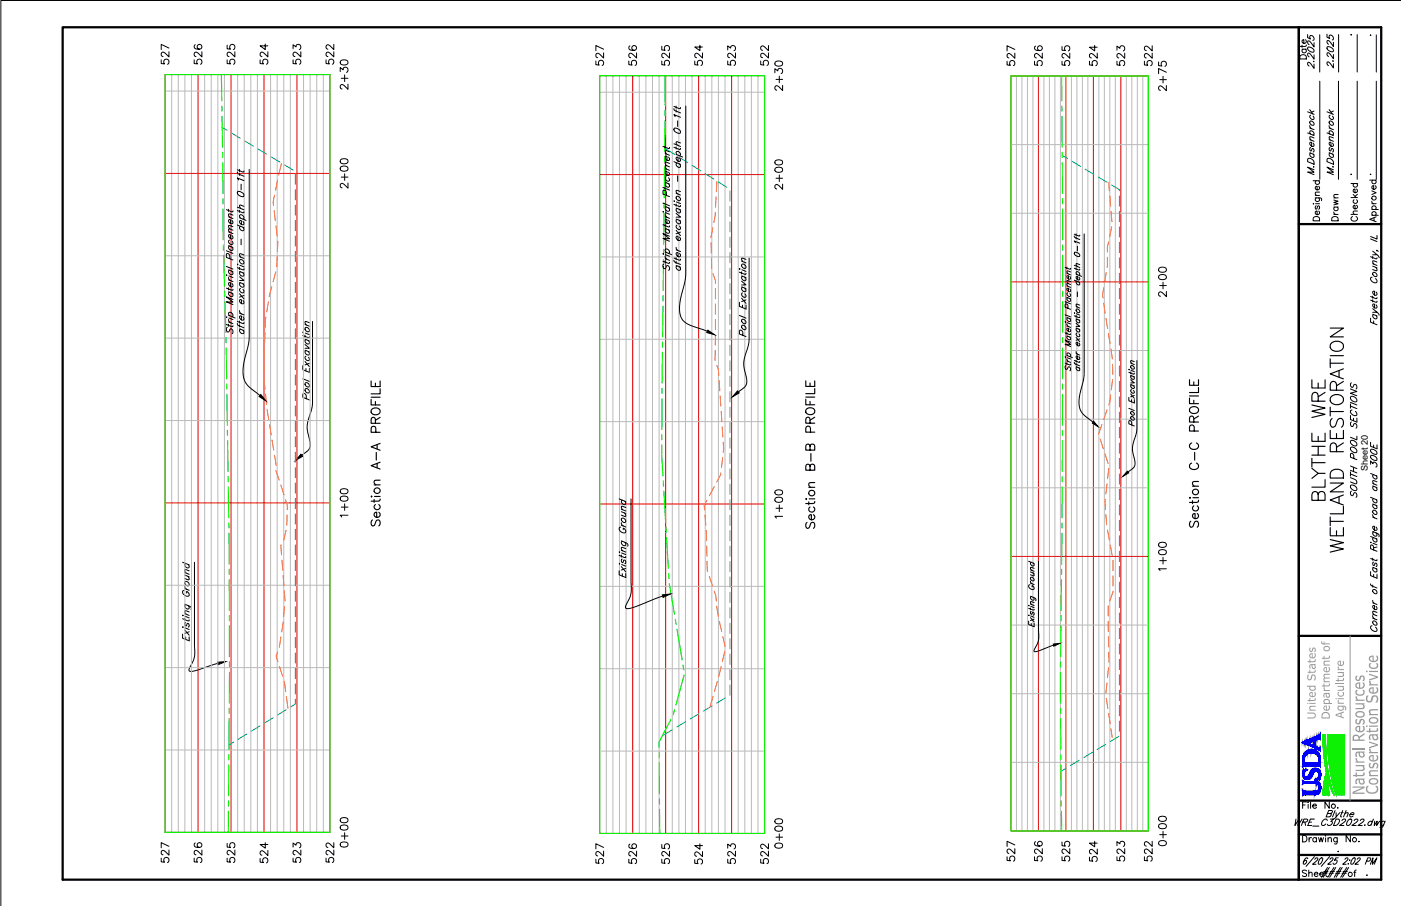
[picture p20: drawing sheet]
<svg xmlns="http://www.w3.org/2000/svg" width="432mm" height="279mm" viewBox="0 0 432 279" stroke-linecap="round" stroke-linejoin="round" font-family="sans-serif">
<defs><g id="words">
<g font-size="7.5">
<text x="409.6" y="155.6" transform="rotate(-90 409.6 155.6)">BLYTHE WRE</text>
<text x="415.2" y="171.4" transform="rotate(-90 415.2 171.4)">WETLAND RESTORATION</text>
</g>
<text font-size="6.2" fill="#989898" x="420.6" y="245.2" transform="rotate(-90 420.6 245.2)">Natural Resources</text>
<g font-size="6.2">
<text x="424.7" y="245" transform="rotate(-90 424.7 245)">Conservation Service</text>
<text x="406.4" y="271.6">####</text>
</g>
<g font-size="5.3">
<text x="403.9" y="19.4" transform="rotate(-90 403.9 19.4)">Date</text>
<text x="413.8" y="69.5" transform="rotate(-90 413.8 69.5)">Drawn</text>
<text x="419.5" y="154.5" transform="rotate(-90 419.5 154.5)">SOUTH POOL SECTIONS</text>
</g>
<g font-size="4.9">
<text x="412" y="22.2" transform="rotate(-90 412 22.2)">2.2025</text>
<text x="412" y="55" transform="rotate(-90 412 55)">M.Dasenbrock</text>
<text x="419.5" y="69.5" transform="rotate(-90 419.5 69.5)">Checked</text>
</g>
<g font-size="4.2" fill="#989898">
<text x="405.5" y="221.9" transform="rotate(-90 405.5 221.9)">United States</text>
<text x="409.9" y="221.9" transform="rotate(-90 409.9 221.9)">Department of</text>
<text x="414.2" y="221.6" transform="rotate(-90 414.2 221.6)">Agriculture</text>
</g>
<text font-size="3.1" x="420.2" y="271.3">.</text>
<text font-size="2.8" x="421.6" y="145.3" transform="rotate(-90 421.6 145.3)">Sheet 20</text>
<g font-size="2.6">
<text x="415.6" y="12">.</text>
<text x="415.6" y="55">.</text>
<text x="421.6" y="55">.</text>
<text x="411.3" y="263.9">.</text>
</g>
</g></defs>
<!-- layer: 1.C3d.Prof.CC -->
<g fill="none" stroke="#000" stroke-width=".35">
<path d="M366.6 117.1v1.7h2.8v-1.7M367.9 117.8v1M369.4 119.5v1.6h-2.8M366.6 122.8v1.7h2.8M366.6 122.1h2.8M366.8 125.9a1.47 1.47 0 0 1 1.5-.5 1.47 1.47 0 0 1 1.1 1.3 1.45 1.45 0 0 1-1.6 .8 1.45 1.45 0 0 1-1.2-1.3zM367.3 136.6a1.02 1.02 0 0 0-.7 1.2 1.02 1.02 0 0 0 1.1 .8h.6a1.02 1.02 0 0 0 1.1-.8 1.02 1.02 0 0 0-.7-1.2M367.9 130.2l-.1-1.6-.4-.3-.5 .1-.3 .6v1.2h2.8M367.9 123.4v1.1M368.1 132.9v-1.2a.73 .73 0 0 0-.8-.7 .73 .73 0 0 0-.7 .7v1.2h2.8M368.2 139.5v2.4M369.4 128.3l-1.5 .9"/>
<path d="M366.6 153.5h.3zM367.3 142.8a1.02 1.02 0 0 0-.7 1.2 1.02 1.02 0 0 0 1.1 .8h.6a1.02 1.02 0 0 0 1.1-.8 1.02 1.02 0 0 0-.7-1.2M367.5 154.4v.9M367.5 149.9h1.9M367.7 153.5h1.7M367.9 156a.88 .88 0 0 0-.1 1.3 .88 .88 0 0 0 1.3 0 .88 .88 0 0 0-.1-1.3M369 158.4a.87 .87 0 0 1 .2 1.3 .87 .87 0 0 1-1.3 0 .87 .87 0 0 1 .2-1.3h.2v1.5M369.4 154.3l-.1 .5-.4 .1h-2.3M369.4 148.5l-1.7 .1-.2 .7 .6 .6M367 160.7a1.04 1.04 0 0 0-.4 1 1.04 1.04 0 0 0 .7 .9l.4-.3 .5-1.3 .8-.3a1.23 1.23 0 0 1 0 1.9"/>
<circle cx="368.4" cy="151.7" r=".92"/>
</g>
<path d="M311.6 23.4h42.3v232.9h-42.3zM320.1 23.4v232.9M328.5 23.4v232.9M337 23.4v232.9M345.5 23.4v232.9M311.6 86.9h42.3M311.6 171.6h42.3" fill="none" stroke="#d00" stroke-width=".31"/>
<g fill="none" stroke="#bababa" stroke-width=".31">
<path d="M311.6 23.4h42.3M313.3 23.4v232.9M315 23.4v232.9M316.7 23.4v232.9M318.4 23.4v232.9M321.7 23.4v232.9M323.4 23.4v232.9M325.1 23.4v232.9M326.8 23.4v232.9M330.2 23.4v232.9M331.9 23.4v232.9M333.6 23.4v232.9"/>
<path d="M335.3 23.4v232.9M338.7 23.4v232.9M340.4 23.4v232.9M342.1 23.4v232.9M343.8 23.4v232.9M347.1 23.4v232.9M348.8 23.4v232.9M350.5 23.4v232.9M352.2 23.4v232.9M311.6 44.6h42.3M311.6 65.8h42.3M311.6 108.1h42.3"/>
<path d="M311.6 129.3h42.3M311.6 150.4h42.3M311.6 192.8h42.3M311.6 213.9h42.3M311.6 235.1h42.3"/>
</g>
<path d="M311.6 23.4h42.3v232.9h-42.3z" fill="none" stroke="#0f0" stroke-width=".35"/>
<g fill="none" stroke="#000" stroke-width=".31">
<path d="M310.4 18.9v1.1l1 .1a.84 .84 0 0 1 0-1.2 .84 .84 0 0 1 1.2 .1 .84 .84 0 0 1-.3 1.2M312.8 15.3l-2.4-1.2v1.6M312.8 16.4v1.6l-1.2-1.2-.8-.3-.4 .5v.4l.6 .5M318.9 18.9v1.1l1 .1a.84 .84 0 0 1-.1-1.2 .84 .84 0 0 1 1.3 .1 .84 .84 0 0 1-.3 1.2M319.2 14.2a.68 .68 0 0 0-.4 .7 .68 .68 0 0 0 .5 .6 1.39 1.39 0 0 0 1.9-.6 .74 .74 0 0 0-.6-.8 .74 .74 0 0 0-.8 .7 .74 .74 0 0 0 .7 .8M321.2 16.4v1.6l-1.1-1.2-.8-.3-.4 .5v.4l.5 .5M327.3 18.9v1.1l1 .1a.84 .84 0 0 1 0-1.2 .84 .84 0 0 1 1.3 .1 .84 .84 0 0 1-.3 1.2M327.3 14.3v1.2l1 .1a.85 .85 0 0 1 0-1.3 .85 .85 0 0 1 1.3 .2 .85 .85 0 0 1-.3 1.2M329.7 16.4v1.6l-1.1-1.2-.8-.3-.5 .5v.4l.6 .5M335.8 18.9v1.1l1 .1a.84 .84 0 0 1 0-1.2 .84 .84 0 0 1 1.2 .1 .84 .84 0 0 1-.3 1.2M337.4 14v1.7l-1.6-1.1h2.4M338.2 16.4v1.6l-1.2-1.2-.8-.3-.4 .5v.4l.6 .5"/>
<path d="M344.3 18.9v1.1l1 .1a.84 .84 0 0 1-.1-1.2 .84 .84 0 0 1 1.3 .1 .84 .84 0 0 1-.3 1.2M344.3 15.5v-1.3l.9 .7a.8 .8 0 0 1 1.3-.6 .8 .8 0 0 1-.3 1.4M346.6 16.4v1.6l-1.1-1.2-.8-.3-.4 .5v.4l.5 .5M352.7 18.9v1.1l1 .1a.84 .84 0 0 1 0-1.2 .84 .84 0 0 1 1.3 .1 .84 .84 0 0 1-.3 1.2M355.1 16.4v1.6l-1.1-1.2-.8-.3-.5 .5v.4l.6 .5M355.1 14.1v1.6l-1.1-1.1-.8-.4-.5 .5v.4l.6 .5M357.1 19.1v1.1l1 .2a.84 .84 0 0 1 0-1.3 .84 .84 0 0 1 1.3 .1 .84 .84 0 0 1-.4 1.3M357.4 24.6h2.1M358.5 23.5v2.1M359.5 26.4v1.6l-1.2-1.2-.8-.3-.4 .4v.5l.6 .5M359.5 22.3l-2.4-1.2v1.6M357.2 85l.9-.3a1.03 1.03 0 0 1 1.4 .9 1.38 1.38 0 0 1-2.4 0z"/>
<path d="M357.2 82.7l.9-.3a1.03 1.03 0 0 1 1.4 .9 1.38 1.38 0 0 1-2.4 0zM357.4 88.1h2.1M358.5 87v2.1M359.5 89.9v1.6l-1.2-1.2-.8-.3-.4 .5v.4l.6 .5M357.2 169.8l.9-.3a1.03 1.03 0 0 1 1.4 .9 1.38 1.38 0 0 1-2.4 0zM357.2 167.6l.9-.4a1.03 1.03 0 0 1 1.4 .9 1.37 1.37 0 0 1-2.4 0zM357.4 172.9h2.1M358.5 171.9v2M359.5 175.4h-2.4l.4 .6M319.2 259.6a.7 .7 0 0 0-.2 1 1.36 1.36 0 0 0 2.2-.5 .74 .74 0 0 0-.7-.7 .74 .74 0 0 0-.7 .8 .74 .74 0 0 0 .7 .7M327.3 259.7v1.1l1 .1a.84 .84 0 0 1 0-1.3 .84 .84 0 0 1 1.3 .2 .84 .84 0 0 1-.3 1.2M337.4 259.4v1.7l-1.6-1.1h2.4"/>
<path d="M355.1 259.4v1.6l-1.1-1.1-.8-.3-.4 .2-.1 .7 .6 .4M357.2 259.6l.9-.4a1.03 1.03 0 0 1 1.4 .9 1.37 1.37 0 0 1-2.4 0zM357.2 254.3l.9-.3a1.03 1.03 0 0 1 1.4 .9 1.38 1.38 0 0 1-2.4 0zM357.2 252.1l.9-.4a1.03 1.03 0 0 1 1.4 .9 1.37 1.37 0 0 1-2.4 0zM357.4 257.4h2.1M358.5 256.4v2M310.4 264.2v1.2l1 .1a.84 .84 0 0 1 0-1.3 .84 .84 0 0 1 1.3 .2 .84 .84 0 0 1-.4 1.2M312.8 260.6l-2.4-1.2v1.6M312.8 261.7v1.6l-1.2-1.1-.8-.4-.3 .3-.1 .6 .6 .5M318.9 264.2v1.2l1 .1a.84 .84 0 0 1 0-1.3 .84 .84 0 0 1 1.2 .2 .84 .84 0 0 1-.3 1.2M321.2 261.7v1.6l-1.1-1.1-.8-.4-.3 .3-.1 .6 .5 .5M327.3 264.2v1.2l1 .1a.84 .84 0 0 1 0-1.3 .84 .84 0 0 1 1.3 .2 .84 .84 0 0 1-.3 1.2"/>
<path d="M329.7 261.7v1.6l-1.1-1.1-.8-.4-.4 .3-.1 .6 .6 .5M335.8 264.3v1.2l1 .1a.85 .85 0 0 1 0-1.3 .85 .85 0 0 1 1.3 .2 .85 .85 0 0 1-.4 1.2M338.2 261.8v1.6l-1.2-1.1-.8-.4-.4 .5v.4l.6 .5M344.3 264.2v1.2l1 .1a.84 .84 0 0 1 0-1.3 .84 .84 0 0 1 1.2 .2 .84 .84 0 0 1-.3 1.2M344.3 260.8v-1.2l.9 .6a.79 .79 0 0 1 1.2-.6 .79 .79 0 0 1-.2 1.4M346.6 261.7v1.6l-1.1-1.1-.8-.4-.3 .3-.1 .6 .5 .5M352.7 264.2v1.2l1 .1a.84 .84 0 0 1 0-1.3 .84 .84 0 0 1 1.3 .2 .84 .84 0 0 1-.3 1.2M355.1 261.7v1.6l-1.1-1.1-.8-.4-.4 .3-.1 .6 .6 .5"/>
</g>
<!-- layer: 1.C3d.Prof -->
<g fill="none" stroke="#00bfff" stroke-width=".35">
<path d="M68.5 39.3l1.5 .9M71.3 41l2.8 1.6M75.4 43.5l2.7 1.6M79.5 45.9l2.7 1.7M83.6 48.4l2.7 1.6M87.7 50.8l2.7 1.7M91 53.7v3.2M91 58.5v3.1M204.9 45.7l3 1.9M209.3 48.5l2.7 1.7M213.3 51l2.7 1.7M217.3 53.5l2.7 1.7"/>
<path d="M221.4 56.1l2.6 1.7M225 58.9v3.1M327.4 47.9l1.6 1M330.3 49.7l2.8 1.6M334.4 52.1l2.8 1.7M338.5 54.6l2.7 1.6M342.6 57l2.4 1.5v.3M91 68v3.2M91 63.2v3.2M91 72.7v3.2M91 77.5v3.2M225 63.6v3.2"/>
<path d="M225 68.4v3.2M225 73.1v3.2M225 77.9v3.2M345 60.4v3.2M345 65.2v3.2M345 70v3.1M345 74.7v3.2M345 79.5v3.2M91 82.3v3.1M91 87v3.2M91 91.8v3.2M91 96.6v3.1"/>
<path d="M225 82.7v3.1M225 87.4v3.2M225 92.2v3.2M225 96.9v3.2M345 84.2v3.2M345 89v3.2M345 93.8v3.1M345 98.5v3.2M91 101.3v3.2M91 106.1v3.2M91 110.8v3.2M91 115.6v3.2"/>
<path d="M225 101.7v3.2M225 106.5v3.1M225 111.2v3.2M225 116v3.2M345 103.3v3.2M345 108.1v3.1M345 112.8v3.2M345 117.6v3.2M91 120.4v3.1M91 125.1v3.2M91 129.9v3.2M91 134.7v3.1"/>
<path d="M91 139.4v3.2M225 120.8v3.1M225 125.5v3.2M225 130.3v3.2M225 135v3.2M225 139.8v3.2M345 122.3v3.2M345 127.1v3.2M345 131.9v3.1M345 136.6v3.2M91 144.2v3.2M91 148.9v3.2"/>
<path d="M91 153.7v3.2M91 158.5v3.1M225 144.6v3.1M225 149.3v3.2M225 154.1v3.2M225 158.9v3.1M345 141.4v3.2M345 146.2v3.1M345 150.9v3.2M345 155.7v3.2M91 163.2v3.2M91 168v3.2"/>
<path d="M91 172.8v3.1M91 177.5v3.2M225 168.4v3.2M225 163.6v3.2M225 173.1v3.2M225 177.9v3.2M345 160.4v3.2M345 165.2v3.2M345 170v3.1M345 174.7v3.2M345 179.5v3.2M91 182.3v3.2"/>
<path d="M91 187v3.2M91 191.8v3.2M91 196.6v3.1M225 182.7v3.1M225 187.4v3.2M225 192.2v3.2M225 197v3.1M345 184.3v3.1M345 189v3.2M345 193.8v3.2M345 198.5v3.2M88.2 218.8l-2.7 1.7"/>
<path d="M91 210.9v3.1M91 206.1v3.2M91 201.3v3.2M91 215.6v1.5l-1.4 .9M219.5 217.7l-2.7 1.6M223.6 215.2l-2.7 1.7M225 201.7v3.2M225 206.5v3.2M225 211.2l-.1 3.2M345 203.3v3.2M345 208.1v3.1M345 212.8v3.2"/>
<path d="M345 217.6v3.2M72 228.8l-1.4 1M76.1 226.3l-2.7 1.7M80.1 223.8l-2.7 1.7M84.2 221.4l-2.7 1.6M207.2 225l-3 1.9M211.3 222.6l-2.7 1.6M215.4 220.1l-2.7 1.7M328.6 236.9l-1.6 1M332.7 234.4l-2.7 1.7M336.8 232l-2.8 1.6M340.8 229.5l-2.7 1.7"/>
<path d="M344.9 227.1l-2.7 1.6M345 222.4v3.1"/>
</g>
<g fill="none" stroke="#0f0" stroke-width=".35">
<path d="M68.2 23l.2 8.1M68.4 32.7v1.6M68.4 35.9l.2 9.5M204.9 37.2v9.5M205 23.4v9M205 34v1.6M327.2 23.4l.1 7.7M327.3 32.7v1.6M327.3 35.9l.1 9.5M68.6 47v1.6M68.7 50.2v9.5M204.8 51.5l-.1 9.5"/>
<path d="M204.9 48.3l-.1 1.6M327.4 47v1.6M327.4 50.2l.1 9.5M68.7 61.3v1.6M68.7 64.4l.1 9.6M68.8 75.6l.1 1.5M68.9 78.7l.3 9.6M204.5 76.9v1.6M204.7 65.8l-.1 9.5M204.7 62.6v1.6M327.5 61.3v1.6M327.5 78.7v9.6"/>
<path d="M327.5 64.4v9.6M327.5 75.6v1.5M69.2 89.8l.1 1.6M69.3 93l.3 9.5M204.3 94.4l-.1 9.5M204.4 91.2v1.6M204.5 80.1l-.1 9.5M327.5 89.8v1.6M327.5 93v9.5M69.7 104.1v1.6M69.7 107.3l.1 9.5M69.9 118.4v1.6"/>
<path d="M204.1 119.8l-.1 1.5M204.2 108.6l-.1 9.6M204.2 105.5v1.6M327.5 118.4v1.6M327.5 107.3v9.5M327.5 104.1v1.6M69.9 121.6l.2 9.5M70.1 132.7v1.6M70.1 135.9l.2 9.5M204 137.2l.3 9.5M204 134v1.6M204 122.9v9.6"/>
<path d="M327.4 135.9v9.5M327.4 132.7v1.6M327.5 121.6l-.1 9.5M70.3 147v1.6M70.4 150.2l.1 9.5M204.4 148.3l.1 1.6M204.6 151.5l.6 9.5M327.4 150.2l-.1 9.5M327.4 147v1.6M70.5 161.3l.1 1.6M70.6 164.4v9.6M70.6 175.6v1.5"/>
<path d="M70.7 178.7v9.6M205.3 162.6v1.6M205.4 165.7l.6 9.6M206.1 176.8l.1 1.6M327.2 178.7l-.2 9.6M327.2 175.6v1.6M327.3 164.5l-.1 9.5M327.3 161.3v1.6M70.7 189.8v1.6M70.7 193v9.5M206.3 180l1.6 9.4M208.1 191l.3 1.5"/>
<path d="M208.7 194.1l1.5 9.4M327 193l-.1 9.6M327 189.9v1.5M70.7 218.4l-.1 1.6M70.7 204.1v1.6M70.7 207.3v9.5M207.9 218.9l-.4 1.5M210.5 205.1l.3 1.5M210.9 208.2l-2.6 9.2M326.8 207.3l.1 9.5M326.9 204.1l-.1 1.6M326.9 218.4v1.6"/>
<path d="M70.5 235.9v9.5M70.5 232.7v1.6M70.6 221.6l-.1 9.5M203.2 232.1v1.5M203.2 235.2v9.6M206.8 221.8l-3.6 7v1.7M326.9 221.6l.1 9.5M327 232.7v1.6M327 235.9v9.5M70.4 250.2v6.5M70.4 247v1.6M203.3 246.3v1.6"/>
<path d="M203.3 249.5l.1 7.5M327.1 247v1.6M327.1 250.2l.1 6.1"/>
</g>
<!-- layer: 1.C3d.Prof.strippings -->
<g fill="none" stroke="#ff7f00" stroke-width=".31">
<path d="M85.6 55.5l-.7 3.1M86.7 50.4l-.8 3.6M221 56l-.2 3.2M341.8 56.2l.1 2.7M84.5 64.9l.4 3.2M84.6 60.2l-.4 2.1 .1 1M85 69.6l.4 3.2M85.4 79.1l-.1 3.2M85.6 74.4l-.1 3.1M219.2 74.9v3.2M219.3 79.7v3.1M219.7 70.2l-.6 3.1"/>
<path d="M220.5 65.5l-.5 3.1M220.7 60.7l-.2 3.2M341.3 79.3l-.1 3.2M341.7 74.6l-.4 1.7v1.4M342.1 60.5l.2 3.1M342.4 65.2l.3 3.2M342.7 69.9l-.7 3.1M82 97.8l-.3 3.1M82.7 93.1l-.5 3.1M83.7 88.4l-.7 3.1M85 83.8l-.8 3.1M219.7 84.3l.8 2.2v.9"/>
<path d="M220.5 89v3.1M220.5 93.7v3.2M220.5 98.5v3.2M340.2 88.8l-.4 2.1 .2 1M340.2 93.5l.4 3.1M340.9 98.2l.5 3.1M341 84.1l-.6 3.1M81.4 112l-.1 3.2M81.4 116.8l.3 3.2M81.5 107.3l-.1 3.2M81.7 102.5l-.1 3.2M220.4 108v3.2"/>
<path d="M220.5 103.3v3.1M220.9 112.7l.5 1.3 .1 1.8M221.6 117.3l.2 3.2M341.6 102.9l.5 3.1M342.4 107.6l.4 3.1M342.9 112.3l.1 3.2M342.9 117.1l-.4 3.1M81.8 121.5l.4 3.2M82.3 126.3l.5 3.1M83.1 131l.5 3.1M83.8 135.7l.6 3.1M222 122.1l.2 3.2"/>
<path d="M222.3 126.9l.2 3.1M222.6 131.6l.2 3.2M222.9 136.4v3.1M339.1 135.4l1 3M339.6 130.9l-1 3M340.6 139.9l.9 3M341.2 126.4l-1 3M342.3 121.8l-.6 3.1M84.6 140.4l.5 3.1M85 145.1l1.1 3M86.6 149.6l.9 3M88 154.1l.6 1.9-.1 1.2"/>
<path d="M88.5 158.8l-.1 3.2M217.3 158.8l.2 3.2M217.9 154.3l-.9 1.5 .2 1.4M220.1 150.1l-1.5 2.8M222.2 145.8l-.1 .6-1.2 2.3M222.7 141.1l-.3 3.2M340.6 153.9l.1 3.2M340.8 158.7l.3 3.2M341.2 149.2l-.4 3.2M341.7 144.5l-.3 3.1M86.7 168l.1 3.1M86.9 172.7l.2 3.2"/>
<path d="M87.3 177.5l.2 3.1M88.2 163.5l-.7 3.1M217.7 163.6l.1 3.2M217.8 168.3l.1 3.2M217.9 173.1l.2 3.2M218.6 177.8l1 3M341.3 163.4l.6 3.1M342.2 168.1l.6 3.1M343 172.8v3.2M343 177.6v3.1M86.6 196.4l-.5 3.2M87.3 191.7l-.5 3.2"/>
<path d="M87.6 182.2l.2 3.2M87.7 187l-.3 3.1M220.1 182.3l.5 1.4 .2 1.7M220.9 186.9l.5 3.2M221.7 191.6l.7 3.1M222.8 196.3l.7 3.1M341.6 191.6v3.2M341.6 186.8v3.2M341.6 196.3l.1 3.2M343 182.3l-1 3M85.6 201.1l-.5 1.2 .6 1.7M86.1 205.6l1 3"/>
<path d="M87.6 210.1l.5 3.1M88.3 214.8l.5 3.7M219.8 214.7l-.9 3.1M221.1 210.2l-.9 3M222.3 205.5l-.8 3.1M223.4 200.9l-.8 3.1M341 215.3l.4 3.2M341.2 210.6l-.3 3.2M341.7 205.9l-.4 3.1M341.7 201.1l.1 3.2M341.7 220l.5 3.2M342.4 224.7l.4 2.7"/>
</g>
<!-- layer: 1.Text.Note -->
<path d="M218.2 101.8l2 1.4-2.4-.6zM80.4 121.7l1.5 1.9-2-1.3zM227.3 120.5l.5 .7-2.1 1.2zM337.1 130l1.3 1.6-1.7-1.1zM92.8 140.1l.5 .6-2.2 1.3zM347.4 145.3l.5 .5-1.8 1.1zM204.1 183.5l2.5-.3-2.2 1zM324.6 198.6l2.1-.2-1.9 .9zM67 204.2l2.5-.1-2.3 .9z" fill="#000" stroke="#000" stroke-width=".31"/>
<g fill="none" stroke="#000" stroke-width=".31">
<path d="M207.7 33.5l.4 .7 1.6 .6M207.7 32.8l1.6 .7h.3l.1-.3M207.8 39.5a1.39 1.39 0 0 1 1.8 1.6 1.37 1.37 0 0 1-1.8-1.6zM208.1 36l-.4-.7 2 .9M208.4 32.7v.7M208.4 33.9v.7M208.9 37.3v1.7M211.4 32.7v51.6l-.2 2.1-.9 3.5a11.4 11.4 0 0 0-.2 8.3l.8 1 1.1 .8 6 2.2M73.2 53l.3 .7 1.7 .6M73.2 52.4l1.6 .6h.3l.1-.3M73.2 59.1a1.39 1.39 0 0 1 1.9 1.5 1.38 1.38 0 0 1-1.9-1.5zM73.5 55.5l-.3-.6 2 .8"/>
<path d="M73.8 52.2v.7M73.8 53.4v.7M74.3 56.8v1.7M76.8 52.2v51.7l-.1 1.8-.8 3.1a12.6 12.6 0 0 0-.5 8.6l1.4 2 3.3 2.6M204.3 45.1l1.7 .7h.2l.2-.3M204.3 57.8l2.1 .8M205 45v.7M205 56.2l1.4 .6M205 52l1.4 .5M205 47.3l1.4 .6M205.3 56.4a.77 .77 0 0 0 0 1 .77 .77 0 0 0 1.1 .1l-.3-.8M205.3 54.5a.77 .77 0 0 0 0 1.1 .77 .77 0 0 0 1.1 0l-.3-.8"/>
<path d="M206.1 53.1l.3 .8a.79 .79 0 0 1-1.1 0 .79 .79 0 0 1-.1-1.1l.4 .1v1.1M206.1 48.4l.3 .8a.79 .79 0 0 1-1.1 0 .79 .79 0 0 1-.1-1h.4v1.2M206.4 51.5l-1.3-.5-.1 .5 .4 .6M206.4 50.4l-1.3-.4-.1 .4 .4 .7M206.4 46.8l-1.3-.4-.1 .5 .4 .6M207.7 45.4l1.6 .7h.3l.1-.3M207.7 49.9l2 .8M207.7 44.3l2 .9M208.4 45.3v.7M208.4 59.6l1.3 .6M208.4 47.6l2 .8M208.7 50.3a.77 .77 0 0 0 0 1 .77 .77 0 0 0 1 .1l-.3-.8"/>
<path d="M208.7 47.7l-.3-.8a.76 .76 0 0 1 1 .1 .76 .76 0 0 1 0 1M208.9 54.2v1.7M209.4 48.7l.3 .8a.79 .79 0 0 1-1 0 .79 .79 0 0 1-.1-1h.4v1.2M209.7 59.1l-1.2-.4-.1 .4 .4 .7M209.7 44.1l-1.2-.4-.1 .4 .4 .7M69.8 64.7l1.6 .6h.3l.1-.3M69.8 77.3l2 .8M70.4 64.5v.7M70.4 75.8l1.4 .5M70.4 71.5l1.4 .6M70.4 66.9l1.4 .5M70.7 75.9a.77 .77 0 0 0 0 1 .77 .77 0 0 0 1.1 .1l-.3-.8"/>
<path d="M70.7 74a.77 .77 0 0 0 0 1.1 .77 .77 0 0 0 1.1 .1l-.3-.8M70.8 79.8l-.1-1.2-.7-.4-.2 1.2 2 .8M71.5 72.6l.3 .8a.79 .79 0 0 1-1 0 .79 .79 0 0 1-.2-1h.4v1.2M71.5 68l.3 .8a.79 .79 0 0 1-1-.1 .79 .79 0 0 1-.2-1l.4 .1v1.1M71.8 71l-1.3-.4-.1 .4 .4 .7M71.8 69.9l-1.3-.4-.1 .5 .4 .6M71.8 66.3l-1.3-.4-.1 .5 .4 .6M73.2 64.9l1.6 .7h.3l.1-.3M73.2 69.4l2 .8M73.2 63.9l2 .8M73.8 64.8v.7M73.8 79.2l1.4 .5"/>
<path d="M73.8 67.2l2.1 .8M74.1 69.8a.77 .77 0 0 0 0 1.1 .77 .77 0 0 0 1.1 0l-.3-.8M74.1 67.3l-.3-.8a.77 .77 0 0 1 1.1 0 .77 .77 0 0 1 0 1.1M74.3 73.7v1.8M74.9 68.3l.3 .8a.79 .79 0 0 1-1.1-.1 .79 .79 0 0 1-.1-1l.4 .1v1.1M75.2 78.6l-1.3-.4-.1 .5 .4 .6M75.2 63.6l-1.3-.4-.1 .5 .4 .6M204.3 69.3l1.7 .7h.2l.2-.4M204.3 62.6l2.1 .9M204.3 78.2l.2 .1zM204.3 65.2l.2 .1zM205 79l.1 .5 .5 .5"/>
<path d="M205 66l.1 .5 .5 .5M205 69.2v.7M205 79.7l1.4 .6M205 77.7l2 .8M205 70.5l1.4 .5M205 66.8l1.4 .5M205 63.7l1.4 .5M205.1 78.5l1.3 .5M205.1 65.6l1.3 .5M205.3 77.8l-.3-.8a.77 .77 0 0 1 1.1 .1 .77 .77 0 0 1 0 1M205.3 70.6a.77 .77 0 0 0 0 1 .77 .77 0 0 0 1.1 .1l-.3-.8M205.3 63.8a.77 .77 0 0 0 0 1.1 .77 .77 0 0 0 1.1 0l-.3-.8"/>
<path d="M205.4 60.3l-.1-1.2-.3-.4h-.6l-.1 1.1 2.1 .9M206.1 67.9l.3 .8a.79 .79 0 0 1-1.1 0 .79 .79 0 0 1-.1-1.1l.4 .1v1.2M206.4 72.8l-2.1-.8 2.1 1.6h-2.1l2.1 .8M207.7 62h.2zM207.7 79.6l1.6 .6 .3 .1 .1-.4M207.7 63l1.6 .7h.3l.1-.3M208.4 65.8l1.3 1.1-1.3 .1M208.4 62.9v.7M208.4 79.5v.6M208.4 77l1.3 .6M208.4 71l1.3 1.7M208.4 67.6l1.3 .5"/>
<path d="M208.4 64.2l1.3 .5M208.4 76.3l.1 .5 .5 .5M208.5 60.6a.81 .81 0 0 1 1 .3 .81 .81 0 0 1-.1 1l-.7-.3-.3-.5zM208.5 62.3l1.2 .5M208.7 69.4a.77 .77 0 0 0 0 1.1 .77 .77 0 0 0 1 0l-.3-.8M208.7 67.7a.77 .77 0 0 0 0 1 .77 .77 0 0 0 1 .1l-.3-.8M208.7 64.3a.77 .77 0 0 0 0 1.1 .77 .77 0 0 0 1 0l-.3-.8M209.4 78.1l.3 .8a.79 .79 0 0 1-1 0 .79 .79 0 0 1-.1-1h.4v1.2M209.4 73.1l.3 .8a.79 .79 0 0 1-1 0 .79 .79 0 0 1-.1-1h.4v1.2M209.7 71.6l-1.3 .5M230.9 79.6v25.2l-.5 2.6a10.5 10.5 0 0 0-.4 8.8 3.3 3.3 0 0 1-2 4.3l-.4 .4M331.1 72.8l.3 .5 1.4 .6"/>
<path d="M331.1 72.2l1.4 .6h.2l.1-.3M331.2 77.8a1.14 1.14 0 0 1 1.5 1.3 1.14 1.14 0 0 1-1.5-1.3zM331.4 74.9l-.3-.6 1.7 .7M331.7 72.1v.6M331.7 73.1v.6M332.1 75.9v1.5M334.1 72.1v43l-.7 4.1a10 10 0 0 0-.3 7.5l1.3 1.5 2.5 2M69.8 88.8l1.6 .7h.3l.1-.3M69.8 82.2l2 .8M69.8 97.7l.2 .1zM69.8 84.8l.2 .1zM70.4 98.5l.1 .5 .5 .5"/>
<path d="M70.4 85.5l.1 .6 .5 .5M70.4 88.7v.7M70.4 100v.6M70.4 99.3l1.4 .5M70.4 97.3l2.1 .8M70.4 90l1.4 .5M70.4 86.3l1.4 .6M70.4 83.2l1.4 .6M70.5 98.1l1.3 .5M70.5 85.1l1.3 .5M70.7 97.4l-.3-.8a.76 .76 0 0 1 1.1 0 .76 .76 0 0 1 0 1.1M70.7 90.1a.77 .77 0 0 0 0 1.1 .77 .77 0 0 0 1.1 0l-.3-.8"/>
<path d="M70.7 83.3a.77 .77 0 0 0 0 1.1 .77 .77 0 0 0 1.1 0l-.3-.8M71.5 87.4l.3 .8a.79 .79 0 0 1-1 0 .79 .79 0 0 1-.2-1h.4v1.2M71.8 92.4l-2-.8 2 1.5h-2l2 .8M73.2 81.5l.1 .1zM73.2 99.8l.3 .6 1.7 .7M73.2 99.1l1.6 .7h.3l.1-.4M73.2 82.5l1.6 .7h.3l.1-.3M73.8 95.8l.1 .5 .5 .5M73.8 85.3l1.4 1.2h-1.4M73.8 82.4v.7M73.8 99v.7M73.8 96.6l1.4 .5"/>
<path d="M73.8 90.6l1.4 1.6M73.8 87.1l1.4 .5M73.8 83.7l1.4 .5M73.9 80.2a.81 .81 0 0 1 1 .2 .81 .81 0 0 1 0 1l-.8-.3-.3-.5zM73.9 81.8l1.3 .5M74.1 88.9a.77 .77 0 0 0 0 1.1 .77 .77 0 0 0 1.1 .1l-.3-.8M74.1 87.2a.77 .77 0 0 0 0 1.1 .77 .77 0 0 0 1.1 0l-.3-.8M74.1 83.8a.77 .77 0 0 0 0 1.1 .77 .77 0 0 0 1.1 0l-.3-.8M74.9 97.7l.3 .8a.79 .79 0 0 1-1.1 0 .79 .79 0 0 1-.1-1.1l.4 .1v1.1M74.9 92.6l.3 .8a.79 .79 0 0 1-1.1 0 .79 .79 0 0 1-.1-1h.4v1.2M75.2 91.1l-1.4 .5M95.4 99.5l-1.3-.4-.1 .5 .4 .6"/>
<path d="M96.3 99.1v25.2l-.5 2.6a10.5 10.5 0 0 0-.4 8.8 3.3 3.3 0 0 1-1.9 4.4l-.5 .3M204.3 80.5l1.7 .7h.2l.2-.3M204.6 81.4a.74 .74 0 0 0-.3 .9 .74 .74 0 0 0 .8 .5l.4-.8a.77 .77 0 0 1 .8 .4 .77 .77 0 0 1-.2 1M205 80.4v.7M207.7 80.2l.4 .7 1.6 .7M208.4 81.9l1.3 .5M208.4 80.6v.7M208.7 82a.77 .77 0 0 0 0 1.1 .77 .77 0 0 0 1 0l-.3-.8M227.9 83.9l1.6 .7h.3l.1-.3M227.9 97.3l2 .8M227.9 93.2v1.3l2 .8v-1.3M227.9 82.9h.2z"/>
<path d="M228.6 86.7l1.3 1.2h-1.3M228.6 91.9l1.3 1.7M228.6 88.5l1.3 .5M228.6 85.1l1.3 .5M228.6 83.8v.7M228.6 80.5l1.3 .6M228.7 83.2l1.2 .5M228.7 98.6a.81 .81 0 0 1 1 .2 .81 .81 0 0 1-.1 1l-.7-.3-.3-.5zM228.7 81.5a.81 .81 0 0 1 1 .3 .81 .81 0 0 1-.1 1l-.7-.3-.3-.5zM228.9 90.3a.77 .77 0 0 0 0 1.1 .77 .77 0 0 0 1 0l-.3-.8M228.9 88.6a.77 .77 0 0 0 0 1 .77 .77 0 0 0 1 .1l-.3-.8M228.9 85.2a.77 .77 0 0 0 0 1.1 .77 .77 0 0 0 1 0l-.3-.8"/>
<path d="M228.9 94.1v.8M229.9 80l-1.2-.4-.1 .4 .3 .7M229.9 92.5l-1.3 .5M328.3 99.2l.1 .1zM328.3 82.5l1.3 .5h.3l.1-.3M328.3 97.1l1.7 .6M328.3 93l1.7 .7M328.8 82.4v.5M328.8 97.9l1.2 .5M328.8 91.7l1.2 .5M328.8 88.2l1.2 .4M328.8 84.3l1.2 .5"/>
<path d="M328.8 99.9l.5 .8M328.9 99.5l1.1 .4M329.1 98a.64 .64 0 0 0 0 .9 .64 .64 0 0 0 .9 .1l-.3-.7M329.1 91.8a.64 .64 0 0 0 0 .9 .64 .64 0 0 0 .9 0l-.3-.6M329.1 90.3a.64 .64 0 0 0 0 .9 .64 .64 0 0 0 .9 0l-.3-.6M329.2 95.1l-.1-1-.7-.3-.1 .9 1.7 .7M329.7 89.1l.3 .7a.6 .6 0 0 1-.9-.1 .6 .6 0 0 1 .1-.8l.1 1M329.7 85.2l.3 .7a.6 .6 0 0 1-.9 0 .6 .6 0 0 1 .1-.9l.1 1M330 87.7l-1.1-.3-.1 .4 .4 .5M330 86.9l-1.1-.4-.1 .4 .4 .5M330 83.9l-1.1-.4-.1 .4 .4 .5M331.1 96.5l.2 .1z"/>
<path d="M331.1 97.4l1.4 .5h.2l.1-.2M331.1 82.7l1.4 .6h.2l.1-.3M331.1 86.4l1.7 .7M331.1 81.8l1.7 .7M331.7 99.7l1.1 .9-1.1 .1M331.7 82.6v.6M331.7 97.3v.6M331.7 98.3l1.1 .5M331.7 94.5l1.1 .5M331.7 84.6l1.7 .6M331.7 96.8l1.1 .4M331.7 95.4a.67 .67 0 0 1 .9 .2 .67 .67 0 0 1-.1 .8l-.6-.2-.2-.4z"/>
<path d="M331.9 98.4a.64 .64 0 0 0 0 .9 .64 .64 0 0 0 .9 .1l-.3-.7M331.9 86.7a.64 .64 0 0 0 0 .9 .64 .64 0 0 0 .9 .1l-.3-.7M331.9 84.6l-.2-.6a.64 .64 0 0 1 .8 0 .64 .64 0 0 1 0 .9M332.1 90v1.5M332.5 85.5l.3 .6a.65 .65 0 0 1-.9 0 .65 .65 0 0 1-.1-.8h.3v1M332.8 94.1l-1.1-.3v.3l.3 .6M332.8 81.6l-1.1-.3v.3l.3 .6M69.8 100.1l1.6 .6 .3 .1 .1-.4M70.1 101a.74 .74 0 0 0-.4 .8 .74 .74 0 0 0 .8 .5l.4-.8a.77 .77 0 0 1 .9 .5 .77 .77 0 0 1-.3 .9M73.8 101.4l1.4 .5M73.8 100.2v.6M74.1 101.5a.77 .77 0 0 0 0 1.1 .77 .77 0 0 0 1.1 0l-.3-.8"/>
<path d="M93.3 103.5l1.7 .6 .3 .1 .1-.4M93.3 116.8l2.1 .8M93.3 112.8v1.2l2.1 .8v-1.2M93.3 102.4l.2 .1zM94 106.3l1.4 1.1h-1.4M94 111.5l1.4 1.6M94 108l1.4 .5M94 104.6l1.4 .6M94 103.3v.7M94 100.1l1.4 .5M94.1 102.7l1.3 .5M94.1 119.9a.81 .81 0 0 1 1 .3 .81 .81 0 0 1 0 1l-.8-.3-.3-.5z"/>
<path d="M94.1 118.1a.81 .81 0 0 1 1 .2 .81 .81 0 0 1 0 1.1l-.8-.3-.3-.6zM94.1 101.1a.81 .81 0 0 1 1 .2 .81 .81 0 0 1 0 1l-.8-.3-.3-.5zM94.3 109.9a.77 .77 0 0 0 0 1 .77 .77 0 0 0 1.1 .1l-.3-.8M94.3 108.1a.77 .77 0 0 0 0 1.1 .77 .77 0 0 0 1.1 0l-.3-.8M94.3 104.7a.77 .77 0 0 0 0 1.1 .77 .77 0 0 0 1.1 0l-.3-.8M94.3 113.6v.8M95.4 112l-1.4 .5M228.7 100.4a.81 .81 0 0 1 1 .2 .81 .81 0 0 1-.1 1.1l-.7-.3-.3-.6zM228.9 103.4v-1.2l-.8-.4-.2 1.2 2 .8M328.3 110l.1 .1zM328.3 112l1.3 .5h.3l.1-.2M328.3 102.6l1.3 .6h.3l.1-.3"/>
<path d="M328.5 112.7a.61 .61 0 0 0-.2 .7 .61 .61 0 0 0 .6 .4l.3-.6a.64 .64 0 0 1 .8 .4 .64 .64 0 0 1-.3 .7M328.8 102.5v.6M328.8 111.9v.5M328.8 111.3l1.2 .5M328.8 109.6l1.7 .7M328.8 103.6l1.2 .4M328.8 100.5l1.2 .5M328.8 110.7l.5 .8M328.9 110.3l1.1 .4M329.1 109.7l-.3-.6a.64 .64 0 0 1 .9 0 .64 .64 0 0 1 0 .9M329.1 103.7a.64 .64 0 0 0 0 .9 .64 .64 0 0 0 .9 0l-.3-.7M329.7 101.4l.3 .7a.6 .6 0 0 1-.9 0 .6 .6 0 0 1 .1-.9l.1 1"/>
<path d="M330 105.6l-1.7-.7 1.7 1.3h-1.7l1.7 .6M331.1 111.7l.3 .6 1.4 .5M331.1 111.2l1.4 .5h.2l.1-.2M331.7 113.1l1.1 .4M331.7 111.1v.5M331.7 112v.6M331.7 109.1l1.1 .4M331.7 104.1l1.1 1.3M331.7 101.2l1.1 .4M331.7 108.4l.4 .9M331.9 113.2a.64 .64 0 0 0 0 .9 .64 .64 0 0 0 .9 0l-.3-.6M331.9 102.7a.64 .64 0 0 0 0 .9 .64 .64 0 0 0 .9 0l-.3-.6"/>
<path d="M331.9 101.3a.64 .64 0 0 0 0 .8 .64 .64 0 0 0 .9 .1l-.3-.7M332.5 110l.3 .6a.6 .6 0 0 1-.9 0 .6 .6 0 0 1 .1-.9l.1 1.1M332.5 105.8l.3 .6a.65 .65 0 0 1-.9 0 .65 .65 0 0 1-.1-.8h.3v1M332.8 104.5l-1.1 .4M347.9 114.8l1.4 .6h.2l.1-.3M347.9 113.9l.2 .1zM348.5 117.1l1.1 1h-1.1M348.5 118.6l1.1 .4M348.5 115.8l1.1 .4M348.5 114.7v.6M348.5 112l1.1 .4M348.6 114.2l1 .4"/>
<path d="M348.6 112.8a.67 .67 0 0 1 .8 .2 .67 .67 0 0 1 0 .9l-.7-.3-.2-.4zM348.7 118.7a.64 .64 0 0 0 0 .9 .64 .64 0 0 0 .9 0l-.2-.7M348.7 115.9a.64 .64 0 0 0 0 .8 .64 .64 0 0 0 .9 .1l-.2-.7M349.6 111.5l-1-.3-.1 .4 .3 .5M350.4 111.2v21l-.3 1.7a9.8 9.8 0 0 0-.3 8.3 2.63 2.63 0 0 1-1.8 3.1l-.3 .3M94.4 123l-.1-1.2-.3-.4h-.6l-.1 1.1 2.1 .8M347.9 125.9l1.7 .7M347.9 122.5v1.1l1.7 .7v-1.1M348.5 121.5l1.1 1.3M348.6 128.5a.67 .67 0 0 1 .8 .2 .67 .67 0 0 1 0 .9l-.7-.3-.2-.4zM348.6 127a.67 .67 0 0 1 .8 .2 .67 .67 0 0 1 0 .8l-.7-.2-.2-.4zM348.7 120.1a.64 .64 0 0 0 0 .9 .64 .64 0 0 0 .9 .1l-.2-.7"/>
<path d="M348.7 123.3v.6M348.8 131.1l-.1-1.1-.7-.2-.1 .9 1.7 .7M349.6 121.9l-1.1 .5M190.8 153.8l2.1 .9M191.5 157.8l1.4 .5M191.5 157l1.4 .6M191.6 159.9a.81 .81 0 0 1 1 .2 .81 .81 0 0 1 0 1l-.8-.3-.3-.5zM191.8 154.2a.77 .77 0 0 0 0 1.1 .77 .77 0 0 0 1.1 .1l-.3-.8M192.5 158.2l.4 .6-.1 .5-1.3-.4M192.9 156.5l-1.3-.4-.1 .4 .4 .7M194.5 153.8v25.2a10.9 10.9 0 0 1-1.7 8l.1 .5a6.4 6.4 0 0 0 4.3-.9l7-2.8M56.3 173.4l2 .8"/>
<path d="M56.9 177.3l1.4 .6M56.9 176.6l1.4 .5M57 179.4a.81 .81 0 0 1 1 .3 .81 .81 0 0 1 0 1l-.8-.3-.3-.5zM57.2 173.8a.77 .77 0 0 0 0 1 .77 .77 0 0 0 1.1 .1l-.3-.8M57.9 177.7l.4 .7-.1 .4-1.3-.4M58.3 176.1l-1.3-.5-.1 .5 .4 .6M59.9 173.4v25.2a9 9 0 0 1-1.2 6.8l-.2 .5a.73 .73 0 0 0-.2 1 .73 .73 0 0 0 1.1 .1l7.7-2.4M190.8 171.3l1.7 .6 .3 .1 .1-.4M190.8 176v1.3l2.1 .8v-1.3M190.8 173.8l.2 .1zM190.8 170.2l.2 .1zM191.3 162.6a.82 .82 0 0 0-.5 .9 .82 .82 0 0 0 .8 .6l.8 .2a.76 .76 0 0 0 .4-.8 .76 .76 0 0 0-.7-.6v.5"/>
<path d="M191.5 161.2l.1 .5 .5 .5M191.5 166.8l1.8 .8 .1 .9M191.5 174.7l1.4 1.7M191.5 171.2v.6M191.5 169.7l1.4 .6M191.5 162l1.4 .5M191.6 174.1l1.3 .5M191.6 170.5l1.3 .5M191.8 172.4l-.3 .3 .3 .8h.2l.3-.8 .5 .2 .1 .6-.3 .3M191.8 166.9a.77 .77 0 0 0 0 1.1 .77 .77 0 0 0 1.1 0l-.3-.8M191.8 176.9v.8M192.9 169.2l-1.3-.4-.1 .4 .4 .7"/>
<path d="M192.9 175.3l-1.4 .5M317 173.1l1.7 .7M317.6 179.2l.5 .8M317.6 179.8l1.1 .5M317.6 176.4l1.1 .4M317.6 175.7l1.1 .5M317.7 178.1a.67 .67 0 0 1 .8 .2 .67 .67 0 0 1 0 .8l-.7-.2-.2-.4zM317.8 173.4a.64 .64 0 0 0 0 .9 .64 .64 0 0 0 .9 0l-.2-.6M318.4 176.7l.3 .5-.1 .4-1-.4M318.7 175.3l-1-.3-.1 .3 .3 .6M320.1 173.1v21a8.8 8.8 0 0 1-1.4 6.5l.1 .3h.8l5.1-1.9M56.3 190.8l1.6 .7h.3l.1-.4"/>
<path d="M56.3 195.5v1.3l2 .8v-1.2M56.3 193.3l.2 .1zM56.3 189.7l.2 .1zM56.8 182.1a.82 .82 0 0 0-.5 .9 .82 .82 0 0 0 .7 .7l.8 .2a.76 .76 0 0 0 .5-.9 .76 .76 0 0 0-.8-.6v.5M56.9 186.3l1.9 .9 .1 .8M56.9 194.3l1.4 1.6M56.9 190.7v.7M56.9 189.2l1.4 .6M56.9 181.5l1.4 .5M56.9 180.7l.1 .6 .5 .4M57 193.6l1.3 .5M57 190.1l1.3 .5"/>
<path d="M57.2 192l-.3 .2 .3 .8h.2l.3-.7 .5 .2 .1 .6-.3 .2M57.2 186.5a.77 .77 0 0 0 0 1 .77 .77 0 0 0 1.1 .1l-.3-.8M57.2 196.4v.8M58.3 188.7l-1.3-.4-.1 .5 .4 .6M58.3 194.8l-1.4 .5M317 187.6l1.4 .5 .2 .1 .1-.3M317 191.5v1.1l1.7 .7v-1.1M317 189.7h.2zM317 186.7l.2 .1zM317.4 180.3a.69 .69 0 0 0-.4 .8 .69 .69 0 0 0 .7 .5l.6 .2a.64 .64 0 0 0 .4-.7 .64 .64 0 0 0-.6-.5v.4M317.6 183.9l1.5 .7 .1 .6M317.6 190.5l1.1 1.3"/>
<path d="M317.6 187.5v.6M317.6 186.3l1.1 .4M317.7 189.9l1 .5M317.7 187l1 .4M317.8 188.6l-.2 .2 .1 .5 .3 .1 .2-.6h.3l.2 .4-.2 .5M317.8 184a.64 .64 0 0 0 0 .8 .64 .64 0 0 0 .9 .1l-.2-.7M317.8 192.3v.6M318.7 185.9l-1-.4-.1 .4 .3 .5M318.7 190.9l-1.1 .5"/>
</g>
<!-- layer: 1.C3d.Prof.BB -->
<g fill="none" stroke="#000" stroke-width=".35">
<path d="M248.3 117.5v1.7h2.8v-1.7M249.7 118.1v1.1M251.1 119.8v1.6h-2.8M248.3 123.1v1.7h2.8M248.3 122.5h2.8M248.5 126.3a1.47 1.47 0 0 1 1.6-.5 1.47 1.47 0 0 1 1 1.3 1.45 1.45 0 0 1-1.6 .8 1.45 1.45 0 0 1-1.2-1.4zM249.7 130.5l-.2-1.6-.4-.2-.5 .1-.3 .5v1.2h2.8M249.7 137.6a.73 .73 0 0 1 .7-.7 .73 .73 0 0 1 .7 .7v1.2h-2.8v-1.2l.3-.5 .5-.1 .4 .2 .2 1.6M249.7 123.8v1M249.8 133.3v-1.2a.73 .73 0 0 0-.7-.7 .73 .73 0 0 0-.8 .7v1.2h2.8M249.9 139.9v2.3M251.1 128.7l-1.4 .9"/>
<path d="M248.5 153.7v.3zM249.3 154.8v.9M249.3 150.3h1.8M249.4 153.8h1.7M249.7 156.3a.88 .88 0 0 0-.2 1.3 .88 .88 0 0 0 1.3 0 .88 .88 0 0 0-.1-1.3M249.7 143.8a.73 .73 0 0 1 .7-.7 .73 .73 0 0 1 .7 .7v1.2h-2.8v-1.2l.3-.5 .5-.1 .4 .2 .2 1.6M250.7 158.7a.87 .87 0 0 1 .2 1.3 .87 .87 0 0 1-1.3 0 .87 .87 0 0 1 .2-1.3h.3v1.6M251.1 148.8l-1.7 .2-.1 .6 .5 .7M251.1 154.6l-.1 .6-.4 .1h-2.3M248.7 161.1a1.04 1.04 0 0 0-.4 1 1.04 1.04 0 0 0 .7 .8l.4-.2 .5-1.3a.64 .64 0 0 1 1.1 0 1.28 1.28 0 0 1-.3 1.5"/>
<circle cx="250.2" cy="152.1" r=".91"/>
</g>
<path d="M184.8 23.4h50.8v233.6h-50.8zM195 23.4v233.6M205.2 23.4v233.6M215.3 23.4v233.6M225.5 23.4v233.6M184.8 53.8h50.8M184.8 155.4h50.8" fill="none" stroke="#d00" stroke-width=".31"/>
<g fill="none" stroke="#bababa" stroke-width=".31">
<path d="M184.8 28.4h50.8M186.9 23.4v233.6M188.9 23.4v233.6M190.9 23.4v233.6M193 23.4v233.6M197 23.4v233.6M199.1 23.4v233.6M201.1 23.4v233.6M203.1 23.4v233.6M207.2 23.4v233.6M209.2 23.4v233.6M211.3 23.4v233.6"/>
<path d="M213.3 23.4v233.6M217.4 23.4v233.6M219.4 23.4v233.6M221.4 23.4v233.6M223.5 23.4v233.6M227.5 23.4v233.6M229.6 23.4v233.6M231.6 23.4v233.6M233.6 23.4v233.6M184.8 79.2h50.8M184.8 104.6h50.8M184.8 130h50.8"/>
<path d="M184.8 180.8h50.8M184.8 206.2h50.8M184.8 231.6h50.8"/>
</g>
<path d="M184.8 23.4h50.8v233.6h-50.8z" fill="none" stroke="#0f0" stroke-width=".35"/>
<g fill="none" stroke="#000" stroke-width=".31">
<path d="M183.7 18.8v1.1l1 .2a.85 .85 0 0 1 0-1.3 .85 .85 0 0 1 1.2 .1 .85 .85 0 0 1-.3 1.3M186 16.3v1.6l-1.7-1.5-.4 .1-.2 .4 .1 .7 .4 .2M186 15.2l-2.3-1.2v1.6M193.8 18.8v1.1l1 .2a.85 .85 0 0 1 0-1.3 .85 .85 0 0 1 1.3 .1 .85 .85 0 0 1-.4 1.3M194.2 14.2l-.3 .1a.79 .79 0 0 0 .4 1.1 1.4 1.4 0 0 0 1.9-.6 .74 .74 0 0 0-.7-.8 .74 .74 0 0 0-.8 .7 .74 .74 0 0 0 .7 .8M196.2 16.3v1.6l-1.7-1.5-.5 .1-.2 .4 .1 .7 .5 .2M204 18.8v1.1l1 .2a.85 .85 0 0 1 0-1.3 .85 .85 0 0 1 1.2 .1 .85 .85 0 0 1-.3 1.3M204 14.3v1.1l1 .1a.84 .84 0 0 1 0-1.3 .84 .84 0 0 1 1.2 .2 .84 .84 0 0 1-.3 1.2M206.4 16.3v1.6l-1.8-1.5-.4 .1-.2 .4 .1 .7 .4 .2M214.1 18.8v1.1l1.1 .2a.84 .84 0 0 1-.1-1.3 .84 .84 0 0 1 1.3 .2 .84 .84 0 0 1-.3 1.2M215.7 13.9v1.7l-1.6-1.1h2.4M216.5 16.3v1.6l-1.1-1.1-.8-.4-.5 .5v.4l.6 .5"/>
<path d="M224.3 18.8v1.1l1 .2a.85 .85 0 0 1 0-1.3 .85 .85 0 0 1 1.3 .2 .85 .85 0 0 1-.4 1.2M224.3 15.4v-1.2l.9 .6a.79 .79 0 0 1 1.3-.6 .79 .79 0 0 1-.3 1.4M226.7 16.3v1.6l-1.2-1.1-.8-.4-.4 .5v.4l.6 .5M234.5 18.8v1.1l1 .2a.85 .85 0 0 1 0-1.3 .85 .85 0 0 1 1.2 .2 .85 .85 0 0 1-.3 1.2M236.8 16.3v1.6l-1.1-1.1-.8-.4-.4 .5v.4l.5 .5M236.8 14v1.6l-1.1-1.1-.8-.3-.4 .4v.5l.5 .4M238.9 19.1l.9-.3a1.03 1.03 0 0 1 1.4 .9 1.36 1.36 0 0 1-2.4 0zM238.8 22.4v-1.2l.9 .7a.79 .79 0 0 1 1.3-.6 .79 .79 0 0 1-.3 1.4M239.2 24.5h2M240.2 23.5v2M241.2 26.3v1.6l-1.1-1.1-.8-.4-.5 .5v.4l.6 .5M238.9 51.9l.9-.3a1.02 1.02 0 0 1 1.4 .9 1.37 1.37 0 0 1-2.4 0z"/>
<path d="M238.9 49.6l.9-.3a1.03 1.03 0 0 1 1.4 .9 1.37 1.37 0 0 1-2.4 0zM239.2 55h2M240.2 53.9v2.1M241.2 56.8v1.6l-1.1-1.2-.8-.3-.5 .5v.4l.6 .5M238.9 153.7l.9-.4a1.02 1.02 0 0 1 1.4 .9 1.37 1.37 0 0 1-2.4 0zM238.9 151.4l.9-.3a1.03 1.03 0 0 1 1.4 .9 1.37 1.37 0 0 1-2.4 0zM239.2 156.7h2M240.2 155.7v2.1M241.2 159.2h-2.4l.5 .6M238.9 255.1a1.5 1.5 0 0 1 2.3 .3v.3a1.36 1.36 0 0 1-2.4 0zM238.9 252.8l.9-.3a1.02 1.02 0 0 1 1.4 .9 1.36 1.36 0 0 1-2.4 0zM239.2 258.2h2"/>
<path d="M240.2 257.1v2.1M183.7 265v1.1l1 .1a.84 .84 0 0 1-.1-1.2 .84 .84 0 0 1 1.3 .1 .84 .84 0 0 1-.3 1.2M186 262.5v1.6l-1.7-1.5-.4 .1-.2 .3 .1 .7 .4 .3M186 261.3l-2.3-1.1v1.6M193.8 265v1.1l1 .1a.84 .84 0 0 1 0-1.2 .84 .84 0 0 1 1.3 .1 .84 .84 0 0 1-.4 1.2M194.2 260.3l-.3 .1a.78 .78 0 0 0 .4 1.2 1.38 1.38 0 0 0 1.9-.6 .74 .74 0 0 0-.7-.8 .74 .74 0 0 0-.8 .7 .74 .74 0 0 0 .7 .8M196.2 262.5v1.6l-1.7-1.5-.5 .1-.2 .3 .1 .7 .5 .3M204 265v1.1l1 .1a.84 .84 0 0 1 0-1.2 .84 .84 0 0 1 1.2 .1 .84 .84 0 0 1-.3 1.2M204 260.4v1.2l1 .1a.85 .85 0 0 1 0-1.3 .85 .85 0 0 1 1.2 .2 .85 .85 0 0 1-.3 1.2M206.4 262.5v1.6l-1.8-1.5-.4 .1-.2 .3 .1 .7 .4 .3M214.1 265.1v1.1l1.1 .1a.84 .84 0 0 1-.1-1.2 .84 .84 0 0 1 1.3 .1 .84 .84 0 0 1-.3 1.3M215.7 260.2v1.7l-1.6-1.1h2.4"/>
<path d="M216.5 262.6v1.6l-1.1-1.2-.8-.3-.4 .2-.1 .7 .6 .5M224.3 265v1.1l1 .1a.84 .84 0 0 1 0-1.2 .84 .84 0 0 1 1.3 .1 .84 .84 0 0 1-.4 1.2M224.3 261.6v-1.3l.9 .7a.8 .8 0 0 1 1.3-.6 .8 .8 0 0 1-.3 1.4M226.7 262.5v1.6l-1.2-1.2-.8-.3-.3 .2-.1 .7 .6 .5M234.5 265v1.1l1 .1a.84 .84 0 0 1-.1-1.2 .84 .84 0 0 1 1.3 .1 .84 .84 0 0 1-.3 1.2M236.8 262.5v1.6l-1.1-1.2-.8-.3-.3 .2-.1 .7 .5 .5M236.8 260.2v1.6l-1.1-1.1-.8-.4-.3 .2-.1 .7 .5 .5M238.9 260.3l.9-.3a1.02 1.02 0 0 1 1.4 .9 1.36 1.36 0 0 1-2.4 0z"/>
</g>
<!-- layer: 1.C3d.Prof.AA -->
<g fill="none" stroke="#000" stroke-width=".35">
<path d="M114.4 117.5v1.7h2.8v-1.7M115.7 118.2v1M117.2 119.9v1.6h-2.8M114.4 122.5h2.8M114.4 123.2v1.7h2.8M114.5 126.3a1.47 1.47 0 0 1 1.6-.5 1.47 1.47 0 0 1 1.1 1.3 1.45 1.45 0 0 1-1.6 .8 1.45 1.45 0 0 1-1.2-1.3zM115.7 123.8v1.1M115.7 130.5l-.1-1.5-.4-.3-.6 .1-.2 .6v1.1h2.8M115.8 133.3v-1.2a.73 .73 0 0 0-.7-.7 .73 .73 0 0 0-.7 .7v1.2h2.8M116 139.5v2.4M116.2 137.1v1.4M117.2 128.7l-1.5 .9"/>
<path d="M117.2 136.7l-2.8 1.1 2.8 1.1M114.5 153v.2zM115.3 154v.9M115.3 149.5h1.9M115.4 153.1h1.8M115.7 155.6a.88 .88 0 0 0-.1 1.3 .88 .88 0 0 0 1.3 0 .88 .88 0 0 0-.1-1.3M116.2 142.9v1.4M116.8 158a.87 .87 0 0 1 .2 1.3 .87 .87 0 0 1-1.4 0 .87 .87 0 0 1 .2-1.3h.3v1.6M117.2 153.9l-.2 .5-.4 .1h-2.2M117.2 148.1l-1.8 .1-.1 .7 .5 .6M117.2 142.5l-2.8 1.1 2.8 1.1M114.8 160.3a1.04 1.04 0 0 0-.5 1.1 1.04 1.04 0 0 0 .7 .8l.4-.3 .7-1.4 .7-.2a1.2 1.2 0 0 1 0 1.9"/>
<circle cx="116.2" cy="151.3" r=".91"/>
</g>
<path d="M50.9 23h50.8v233.7h-50.8zM61 23v233.7M71.2 23v233.7M81.4 23v233.7M91.5 23v233.7M50.9 53.5h50.8M50.9 155.1h50.8" fill="none" stroke="#d00" stroke-width=".31"/>
<g fill="none" stroke="#bababa" stroke-width=".31">
<path d="M50.9 28.1h50.8M52.9 23v233.7M54.9 23v233.7M57 23v233.7M59 23v233.7M63.1 23v233.7M65.1 23v233.7M67.1 23v233.7M69.2 23v233.7M73.2 23v233.7M75.3 23v233.7M77.3 23v233.7"/>
<path d="M79.3 23v233.7M83.4 23v233.7M85.4 23v233.7M87.5 23v233.7M89.5 23v233.7M93.6 23v233.7M95.6 23v233.7M97.6 23v233.7M99.7 23v233.7M50.9 78.9h50.8M50.9 104.3h50.8M50.9 129.7h50.8"/>
<path d="M50.9 180.5h50.8M50.9 205.9h50.8M50.9 231.3h50.8"/>
</g>
<path d="M50.9 23h50.8v233.7h-50.8z" fill="none" stroke="#0f0" stroke-width=".35"/>
<g fill="none" stroke="#000" stroke-width=".31">
<path d="M49.7 18.5v1.1l1 .1a.84 .84 0 0 1 0-1.3 .84 .84 0 0 1 1.2 .2 .84 .84 0 0 1-.3 1.2M52.1 14.8l-2.4-1.1v1.6M52.1 16v1.5l-1.7-1.4-.5 .1-.2 .3 .1 .7 .4 .2M59.8 18.5v1.1l1.1 .1a.84 .84 0 0 1-.1-1.3 .84 .84 0 0 1 1.3 .2 .84 .84 0 0 1-.3 1.2M60.2 13.8a.68 .68 0 0 0-.4 .7 .68 .68 0 0 0 .5 .5 1.38 1.38 0 0 0 1.9-.5 .74 .74 0 0 0-.7-.8 .74 .74 0 0 0-.7 .7 .74 .74 0 0 0 .6 .8M62.2 16v1.5l-1.7-1.4-.4 .1-.3 .3 .2 .7 .4 .2M70 18.5v1.1l1 .1a.84 .84 0 0 1 0-1.3 .84 .84 0 0 1 1.3 .2 .84 .84 0 0 1-.4 1.2M70 13.9v1.1l1 .2a.84 .84 0 0 1 0-1.3 .84 .84 0 0 1 1.3 .2 .84 .84 0 0 1-.4 1.2M72.4 16v1.5l-1.1-1.1-.8-.3-.4 .2-.1 .7 .6 .4M80.2 18.5v1.1l1 .1a.84 .84 0 0 1 0-1.3 .84 .84 0 0 1 1.2 .2 .84 .84 0 0 1-.3 1.2M81.8 13.6v1.7l-1.6-1.2h2.4M82.6 16v1.5l-1.2-1.1-.8-.3-.3 .2-.1 .7 .5 .4"/>
<path d="M90.3 18.5v1.1l1.1 .1a.84 .84 0 0 1-.1-1.3 .84 .84 0 0 1 1.3 .2 .84 .84 0 0 1-.3 1.2M90.3 15v-1.2l.9 .7a.8 .8 0 0 1 1.3-.6 .8 .8 0 0 1-.2 1.4M92.7 16v1.5l-1.1-1.1-.8-.3-.4 .2-.1 .7 .6 .4M100.5 18.5v1.1l1 .1a.84 .84 0 0 1 0-1.3 .84 .84 0 0 1 1.3 .2 .84 .84 0 0 1-.4 1.2M102.9 16v1.5l-1.2-1.1-.8-.3-.3 .2-.1 .7 .6 .4M102.9 13.7v1.6l-1.2-1.2-.8-.3-.3 .2-.1 .7 .6 .5M105 18.8l.9-.3a1.02 1.02 0 0 1 1.4 .9 1.37 1.37 0 0 1-2.4 0zM104.9 22.1v-1.3l.9 .7a.8 .8 0 0 1 1.3-.6 .8 .8 0 0 1-.3 1.4M105.2 24.1h2.1M106.2 23.1v2.1M107.3 26v1.5l-1.2-1.1-.8-.3-.4 .4v.5l.5 .4M105 51.6a1.51 1.51 0 0 1 2.3 .3v.2a1.37 1.37 0 0 1-2.4 0z"/>
<path d="M105 49.3l.9-.4a1.02 1.02 0 0 1 1.4 .9 1.38 1.38 0 0 1-2.4 0zM105.2 54.6h2.1M106.2 53.6v2M107.3 56.4v1.6l-1.2-1.1-.8-.4-.4 .5v.5l.5 .4M105 153.3l.9-.3a1.03 1.03 0 0 1 1.4 .9 1.38 1.38 0 0 1-2.4 0zM105 151l.9-.3a1.03 1.03 0 0 1 1.4 .9 1.38 1.38 0 0 1-2.4 0zM105.2 156.4h2.1M106.2 155.4v2M107.3 158.9h-2.4l.4 .6M60.2 260a.7 .7 0 0 0-.2 1 1.35 1.35 0 0 0 2.2-.5 .74 .74 0 0 0-.7-.6 .74 .74 0 0 0-.7 .7 .74 .74 0 0 0 .6 .7M81.8 259.9v1.7l-1.6-1.2h2.4M102.9 259.9v1.6l-1.2-1.2-.8-.3-.3 .2-.1 .7 .6 .4"/>
<path d="M105 260l.9-.4a1.03 1.03 0 0 1 1.4 1 1.37 1.37 0 0 1-2.4 0zM105 254.8l.9-.4a1.03 1.03 0 0 1 1.4 .9 1.38 1.38 0 0 1-2.4 0zM105 252.5l.9-.4a1.03 1.03 0 0 1 1.4 .9 1.37 1.37 0 0 1-2.4 0zM105.2 257.8h2.1M106.2 256.8v2M49.7 264.6v1.2l1 .1a.84 .84 0 0 1 0-1.3 .84 .84 0 0 1 1.2 .2 .84 .84 0 0 1-.3 1.2M52.1 261l-2.4-1.1v1.6M52.1 262.1v1.6l-1.7-1.4-.5 .1-.2 .3 .1 .7 .4 .2M59.8 264.6v1.2l1.1 .1a.84 .84 0 0 1-.1-1.3 .84 .84 0 0 1 1.3 .2 .84 .84 0 0 1-.3 1.2M62.2 262.1v1.6l-1.7-1.4-.4 .1-.3 .3 .2 .7 .4 .2M70 264.6v1.2l1 .1a.84 .84 0 0 1 0-1.3 .84 .84 0 0 1 1.3 .2 .84 .84 0 0 1-.4 1.2M70 260.1v1.1l1 .1a.84 .84 0 0 1 0-1.2 .84 .84 0 0 1 1.3 .1 .84 .84 0 0 1-.4 1.3"/>
<path d="M72.4 262.1v1.6l-1.1-1.1-.8-.3-.5 .4v.5l.6 .4M80.2 264.8v1.1l1 .1a.85 .85 0 0 1 0-1.3 .85 .85 0 0 1 1.2 .2 .85 .85 0 0 1-.3 1.2M82.6 262.3v1.5l-1.2-1.1-.8-.3-.4 .4v.5l.5 .4M90.3 264.6v1.2l1.1 .1a.84 .84 0 0 1-.1-1.3 .84 .84 0 0 1 1.3 .2 .84 .84 0 0 1-.3 1.2M90.3 261.2v-1.2l.9 .7a.79 .79 0 0 1 1.3-.6 .79 .79 0 0 1-.2 1.4M92.7 262.1v1.6l-1.1-1.1-.8-.3-.5 .4v.5l.6 .4M100.5 264.6v1.2l1 .1a.84 .84 0 0 1 0-1.3 .84 .84 0 0 1 1.3 .2 .84 .84 0 0 1-.4 1.2M102.9 262.1v1.6l-1.2-1.1-.8-.3-.4 .4v.5l.6 .4"/>
</g>
<!-- layer: 4.Tblk.Brdr.Line -->
<path d="M19.3 8.4h406.4v262.9h-406.4zM400.3 8.4v262.9M400.3 69.1h25.4M400.3 196.1h25.4M400.3 257.3h25.4M400.3 246.9h25.4M400.3 263.7h25.4" fill="none" stroke="#000" stroke-width=".7"/>
<!-- layer: 4.Tblk.Text -->
<g fill="none" stroke="#000" stroke-width=".31">
<path d="M406.7 10.7v11.5M412.6 10.7v11.5M418.3 10.7v11.5M424.2 10.8v11.4M406.8 25v30.3M412.5 25v30.3M418.3 25v30.3M424.2 25v30.3M404.7 55.7h2M405.7 55.7a.63 .63 0 0 0-.1 1 .63 .63 0 0 0 .9 0 .63 .63 0 0 0-.1-1M406.4 57.4a.62 .62 0 0 1 .2 1 .62 .62 0 0 1-1 0 .62 .62 0 0 1 .2-1h.1v1.2M406.7 59.2l-1.2 .1-.1 .5 .4 .5"/>
<path d="M422.8 58.9l1.3 .5-1.3 .6M423.1 55.6a.63 .63 0 0 0-.1 .9 .63 .63 0 0 0 .9 0 .63 .63 0 0 0 0-.9M423.9 57.3a.62 .62 0 0 1 .1 .9 .62 .62 0 0 1-.9 0 .62 .62 0 0 1 .1-.9h.2v1.1M404.7 62.8h.2zM405 67l.5-.2 .9 .2 .3 .4v.7h-2v-.7zM405.4 61l1.8 .1 .1 .8M405.4 60.3h1.3M405.5 62.8h1.2M405.7 63.5l-.3 .4 .1 .5h.3l.3-.8 .3-.1 .3 .4-.3 .6M405.7 61a.63 .63 0 0 0-.1 1 .63 .63 0 0 0 .9 0 .63 .63 0 0 0-.1-1M406.4 65.1a.62 .62 0 0 1 .2 .9 .62 .62 0 0 1-1 0 .62 .62 0 0 1 .2-.9h.1v1.1M422.8 62.1l.1 .4 .5 .3"/>
<path d="M422.8 62.8h1.3M422.8 66.4h2M422.8 64.6h2M423.1 66.4a.63 .63 0 0 1-.1-.9 .63 .63 0 0 1 .9 0 .63 .63 0 0 1 0 .9M423.1 64.6a.63 .63 0 0 1-.1-.9 .63 .63 0 0 1 .9 0 .63 .63 0 0 1 0 .9M423.5 67.2v.9M424.1 66.9l-1.9 .7 1.9 .8M401.5 257.7h.6a1.06 1.06 0 0 1 .7 .9 1.06 1.06 0 0 1-.7 1h-.6zM401.5 248.2h.7M402.7 247.3h-1.2v2M403.1 247.4h.2zM403.2 248.1v1.2"/>
<path d="M403.5 258.3v1.3M403.9 247.3v2M404.2 258.3l-.5 .1-.2 .5M404.6 248.5h1.1a.64 .64 0 0 0-.7-.5 .64 .64 0 0 0-.5 .7 .64 .64 0 0 0 .6 .6l.6-.3M405.7 258.6a.63 .63 0 0 0-.9-.1 .63 .63 0 0 0 0 .9 .63 .63 0 0 0 .9-.1M405.7 258.3v1.3M406.4 258.3l.4 1.3 .3-1.3 .4 1.3 .4-1.3M408.6 257.7v.1zM408.6 258.4v1.2M409.3 258.7l.5-.4 .5 .1v1.2M409.3 258.3v1.3M409.7 247.3v2l-1.3-2v2"/>
<path d="M412.1 258.3v1.8l-.8 .1M412.1 258.6a.63 .63 0 0 0-.9-.1 .63 .63 0 0 0 0 .9 .63 .63 0 0 0 .9-.1M412.2 249.2h.2zM416.2 257.7v1.9l-1.3-1.9v1.9M418.8 259.5h.1zM402.7 268.6l-.5-.3-.8 .3 .2 .5 1 .4 .1 .5-.5 .3-.8-.3M403.4 269.4l.4-.4 .5 .1 .1 1.2M403.4 268.3v2"/>
<circle cx="423.5" cy="61.1" r=".65"/>
<circle cx="411" cy="248.6" r=".65"/>
<circle cx="417.5" cy="258.9" r=".65"/>
</g>
<!-- layer: 0 -->
<path d="M431.8 .1h-431.5v279.3" fill="none" stroke="#000" stroke-width=".31"/>
<!-- layer: 2.Text.Note -->
<g fill="none" stroke="#000" stroke-width=".31">
<path d="M422.3 10.8l.2 .1zM403 34.5l2 .8M403.7 39.5l1.3 .5M403.7 33.8l.9 1.3M403.7 38.7l.1 .5 .5 .5M403.8 37.4a.8 .8 0 0 1 .9 .3 .8 .8 0 0 1 0 1l-.7-.3-.3-.5zM404 35.5a.75 .75 0 0 0 0 1.1 .75 .75 0 0 0 1 0l-.3-.8M405 34.2l-.7 .4M403 41l2 .8M403.1 48.9a1.46 1.46 0 0 1 1.9 1.8l-2-.8zM403.7 47.1l1.3 .5M403.7 43.1l1.3 .5"/>
<path d="M404 47.2a.75 .75 0 0 0 0 1.1 .75 .75 0 0 0 1 0l-.3-.8M404 45.5l-.3 .3 .1 .6 .4 .1 .2-.7h.3l.3 .5-.1 .5-.2 .1M404 41.4l-.3-.8a.75 .75 0 0 1 1 0 .75 .75 0 0 1 0 1.1M404.7 44.1l.3 .8a.77 .77 0 0 1-1 0 .77 .77 0 0 1-.1-1h.4v1.2M404.8 51.4l.2 .1zM405 52.4l-2-.8 2 1.5h-2l2 .8M405 42.5l-1.2-.4-.1 .5 .4 .6M422.4 79.2l1.6 .6h.3l.1-.3M422.4 73.7l2 .8M423.1 77.4l1.3 1.1-1.3 .1M423.1 79.1v.6M424.3 77.2l.5 .4"/>
<path d="M424.4 72.6v1.1l-2-.8M424.4 78.5l.7 1M422.4 92.6l1.6 .6h.3l.1-.3M422.4 91.4l1.6 .7h.3l.1-.3M422.4 98.1v1.3l2 .8M422.9 85.5a.8 .8 0 0 0-.5 .9 .8 .8 0 0 0 .8 .6l.5 .2 .6-.1 .1-.5-.5-.7M423.1 95.2l1.3 1.1h-1.3M423.1 91.3v.7M423.1 92.5v.6M423.1 96.9l1.3 .5M423.1 82.1l1.3 .5M423.1 81.3l1.3 .6"/>
<path d="M423.2 84.1a.79 .79 0 0 1 .9 .2 .79 .79 0 0 1 0 1l-.7-.3-.3-.5zM423.4 97a.75 .75 0 0 0 0 1 .75 .75 0 0 0 1 .1l-.3-.8M423.4 99v.7M424 82.5l.4 .6-.1 .4-1.2-.4M424.1 94l.3 .8a.77 .77 0 0 1-1 0 .77 .77 0 0 1-.1-1h.4v1.1M424.1 90l.3 .8a.77 .77 0 0 1-1 0 .77 .77 0 0 1-.1-1l.4 .1v1.1M424.4 80.8l-1.2-.4-.1 .4 .4 .7M424.4 96.3l.7 .9M422.4 136.4v1.2l2 .8v-1.2M422.5 138.6a1.35 1.35 0 0 1 1.8 1.5 1.35 1.35 0 0 1-1.8-1.5zM423.4 137.2v.8M422.4 143.2v-1.1l.8 .9v-.3a.77 .77 0 0 1 1 .3 .77 .77 0 0 1-.2 1"/>
<path d="M422.4 153.4l2 .8M422.4 146l2 .8M422.5 140.5a1.34 1.34 0 0 1 1.8 1.5 1.34 1.34 0 0 1-1.8-1.5zM423.1 158.7l.1 .5 .5 .5M423.1 159.5l1.3 .5M423.1 155.4l1.3 .6M423.1 149.9l1.3 .5M423.1 149.1l1.3 .5M423.2 157.4a.79 .79 0 0 1 .9 .3 .79 .79 0 0 1 0 1l-.7-.3-.3-.5zM423.4 155.5a.75 .75 0 0 0 0 1.1 .75 .75 0 0 0 1 0l-.3-.8M423.4 153.7a.75 .75 0 0 0 0 1.1 .75 .75 0 0 0 1 0l-.3-.7M423.4 150a.75 .75 0 0 0 0 1 .75 .75 0 0 0 1 .1l-.3-.8"/>
<path d="M423.4 146.4a.75 .75 0 0 0 0 1 .75 .75 0 0 0 1 .1l-.3-.8M424.4 148.6l-1.2-.4-.1 .4 .4 .7M422.4 172.2l1.6 .7h.3l.1-.3M422.4 165.4l2 .8M422.4 167.2l.2 .1zM422.4 176.3v1.2l2 .8v-1.2M423.1 163.9l1.8 .8 .1 .8M423.1 172.1v.7M423.1 175l1.3 .5M423.2 167.5l1.2 .5M423.4 175.1a.75 .75 0 0 0 0 1 .75 .75 0 0 0 1 0l-.3-.7M423.4 173.4l-.3 .2 .1 .6 .4 .2 .2-.7h.3l.3 .5-.1 .5h-.2"/>
<path d="M423.4 165.8a.75 .75 0 0 0 0 1.1 .75 .75 0 0 0 1 0l-.3-.8M423.4 164a.75 .75 0 0 0 0 1.1 .75 .75 0 0 0 1 0l-.3-.8M423.4 177.1v.8M423.4 169.6l-.1-1.2-.7-.3-.2 1.1 2 .8M424.1 162.5l.3 .8a.77 .77 0 0 1-1 0 .77 .77 0 0 1-.1-1h.4v1.2M424.4 168.7l-1 .2M422.4 180.1l.4 .6 1.6 .6M423.1 189.9l.1 .5 .5 .4M423.1 185.1l.1 .6 .5 .4M423.1 190.6l1.3 .5M423.1 189.4l1.3 .5M423.1 185.9l1.3 .5"/>
<path d="M423.1 180.4v.7M423.2 181.9a.79 .79 0 0 1 1 .2 .79 .79 0 0 1-.1 1l-.7-.3-.3-.5zM424.1 187l.3 .7a.77 .77 0 0 1-1 0 .77 .77 0 0 1-.1-1l.4 .1v1.1M424.4 188.9l-1.2-.4-.1 .4 .4 .6M399.4 252.6l-.3 2 1.3-2-.3 2 1.2-2M401.5 253.5l1.2-.1 .3-.6-1.1-.2-.8 2M402.2 253.5l.2 1.1M403.5 253.5h.7M404.6 254.8h1.9M405.1 252.6h-1.2l-.8 2h1.2M409.1 253.1a.8 .8 0 0 0-.9-.5 .8 .8 0 0 0-.7 .7l-.2 .5 .1 .7 .6 .1 .6-.5M409.1 250.9l1.2-.1 .4-.7-1.2-.2-.8 2 1.3-.2 .3-.4-.3-.4"/>
<path d="M410 252.6h1l-.8 .7h.3a.77 .77 0 0 1-.3 1.1 .77 .77 0 0 1-1-.2M411.5 249.9l-.8 2M411.8 250.6v1.3l1.1-1.3M411.8 252.6h.7a1.14 1.14 0 0 1 .2 1.3 1.14 1.14 0 0 1-1.1 .7h-.6zM411.8 251.9l-.9 .7M413.3 250.6h.7M413.6 253.1a.62 .62 0 0 1 .5-.5 .62 .62 0 0 1 .7 .4l-1.9 1.6h1.3M413.9 249.9l-.7 1.7v.2l.3 .1M414.5 251l.6-.4 .4 .1-.4 1.2M414.9 249.9l-.8 2M415.5 253l.6-.4 .5 .1a1.35 1.35 0 0 1-1.5 1.8v-.8zM416.1 251.2h1.1l.1-.4a.77 .77 0 0 0-1 .1 .77 .77 0 0 0 0 1l.7-.2"/>
<path d="M417.4 253.1a.62 .62 0 0 1 .5-.5 .62 .62 0 0 1 .6 .4l-1.8 1.6h1.3M419.2 253.1a.62 .62 0 0 1 .6-.5 .62 .62 0 0 1 .6 .4l-1.9 1.6h1.4M420.6 254.5h.2zM422.9 253.5a.75 .75 0 0 0-1 0 .75 .75 0 0 0-.1 1.1l.8-.3M423.3 252.6l-.8 2M423.7 253.2l-.2 1.4 1-1.4-.2 1.4 .9-1.4M426.8 253.5a.75 .75 0 0 0-1 0 .75 .75 0 0 0-.1 1.1l.8-.3M426.9 253.2l-.8 1.8-.8 .1M403 264.8v-.2a1.24 1.24 0 0 0-1.1 1.9 .68 .68 0 0 0 .7-.4 .68 .68 0 0 0-.2-.8l-.7 .6M405.1 264.2l-2.6 3M409.8 264.2l-2.6 3M418.3 265a.48 .48 0 0 1 .4-.4 .48 .48 0 0 1 .5 .3l-1.6 1.6h1.1"/>
<path d="M421.2 265.6l.9-.1 .3-.9h-.8l-.8 1.9M422.4 266.5l.8-1.9-.2 1.9 1.4-1.9-.8 1.9"/>
</g>
<!-- layer: 4.Tblk.Logo -->
<path d="M416.1 196.1v50.8" fill="none" stroke="#989898" stroke-width=".31"/>
<g fill="#00f" stroke="#00f" stroke-width=".31">
<path d="M401.5 243.8v1.5z"/>
<path d="M402 245.1h.4z"/>
<path d="M402 244h.4z"/>
<path d="M402 241.5h.4z"/>
<path d="M402 241h.4z"/>
<path d="M402.4 245.1h2.3z"/>
<path d="M402.4 244h2.3z"/>
<path d="M402.4 241.5h2.3z"/>
<path d="M402.4 241h2.3z"/>
<path d="M404.7 245.1h.4z"/>
<path d="M404.7 244h.4z"/>
<path d="M404.7 241.5h.4z"/>
<path d="M404.7 241h.4z"/>
<path d="M405.1 245.1h.2z"/>
<path d="M405.1 244h.2z"/>
<path d="M405.1 241.5h.2z"/>
<path d="M405.1 241h.2z"/>
<path d="M406.7 244.2v.2z"/>
<path d="M406.7 241.6v.1z"/>
<path d="M406.8 244.1l-.1 .1z"/>
<path d="M407 243.7l-.1 .2z"/>
<path d="M406.9 242l.1 .2z"/>
<path d="M407 243.5v.2z"/>
<path d="M407 242.2v.2z"/>
<path d="M407.1 243.2l-.1 .3z"/>
<path d="M407 242.4l.1 .2z"/>
<path d="M407.1 242.9v.3zM407.1 242.7v.2z"/>
</g>
<g fill="#0037dd" stroke="#0037dd" stroke-width=".31">
<path d="M401.4 238.5v.2z"/>
<path d="M401.5 235.9v.5z"/>
<path d="M401.5 243.8v1.5z"/>
<path d="M402.6 237.5l.2-.1z"/>
<path d="M405.5 240.4l.1-.1z"/>
<path d="M405.8 241.1v.5z"/>
<path d="M406.5 232.5v2z"/>
<path d="M406.8 237.7v2.5z"/>
<path d="M407 226.3v1.7z"/>
<path d="M407 235.4v1z"/>
<path d="M407 226.3v.6z"/>
<path d="M401.4 238.4v.3zM401.4 238.4v.4z"/>
<path d="M401.5 238.2l-.1 .6zM401.5 238.2v.7z"/>
<path d="M401.5 238.2v.7zM401.5 238.2v.9z"/>
<path d="M401.5 238v1.1zM401.5 238v1.2z"/>
<path d="M401.5 234.9v1.5zM401.5 234.9v1.5z"/>
<path d="M401.5 234.2v2.2zM401.5 234.2v2.2z"/>
<path d="M401.5 240.8v.9zM401.5 240.8v.9z"/>
<path d="M401.5 243.8v1.5zM401.5 243.8v1.5z"/>
<path d="M401.5 243.8v1.5zM401.5 243.8v1.5z"/>
<path d="M401.5 234.1v2.3zM401.5 234.1v2.3z"/>
<path d="M401.5 237.9v1.3zM401.5 237.9v1.4z"/>
<path d="M401.5 243.8v1.5zM401.5 243.8v1.5z"/>
<path d="M401.5 240.8v.9zM401.5 240.8v.9zM401.5 240.8v.9zM401.5 240.8v.9z"/>
<path d="M401.5 243.8v1.5zM401.5 243.8v1.5zM401.5 243.8v1.5zM401.5 243.8v1.5z"/>
<path d="M401.5 240.8v.9zM401.5 240.8v.9z"/>
<path d="M401.5 233.7v2.7zM401.5 233.7v2.7z"/>
<path d="M401.6 237.8l-.1 1.5zM401.6 237.8v1.5z"/>
<path d="M401.5 243.8v1.5zM401.6 243.8l-.1 1.5z"/>
<path d="M401.6 243.8v1.5zM401.6 243.8v1.5zM401.6 243.8v1.5zM401.6 243.8v1.5z"/>
<path d="M401.6 233.6l-.1 2.8zM401.6 233.6l-.1 2.8z"/>
<path d="M401.5 240.8v.9zM401.6 240.8l-.1 .9z"/>
<path d="M401.6 240.8v.9zM401.6 240.9v.8z"/>
<path d="M401.6 237.7v1.6zM401.6 237.7v1.8z"/>
<path d="M401.6 243.8v1.5zM401.6 243.9v1.4z"/>
<path d="M401.6 240.9v.7zM401.6 240.9v.7z"/>
<path d="M401.6 243.9v1.3zM401.6 243.9v1.3z"/>
<path d="M401.6 237.6v1.9zM401.6 237.6v1.9z"/>
<path d="M401.6 233.3v3zM401.6 233.3v3z"/>
<path d="M401.6 240.9v.7zM401.6 240.9v.7z"/>
<path d="M401.6 233.2v3.1zM401.6 233.2v3.1z"/>
<path d="M401.6 243.9v1.3zM401.6 243.9v1.3zM401.6 243.9v1.3zM401.6 243.9v1.3z"/>
<path d="M401.7 237.5l-.1 2zM401.7 237.5v2.1z"/>
<path d="M401.6 240.9v.7zM401.7 240.9l-.1 .7zM401.7 240.9v.7zM401.7 240.9v.7z"/>
<path d="M401.7 237.5v2.1zM401.7 237.5v2.1z"/>
<path d="M401.6 243.9v1.3zM401.7 244l-.1 1.2z"/>
<path d="M401.7 244v1.1zM401.7 244v1.1z"/>
<path d="M401.7 240.9v.7zM401.7 241v.6z"/>
<path d="M401.7 232.9l-.1 3.4zM401.7 232.9l-.1 3.4z"/>
<path d="M401.7 232.9v3.3zM401.7 232.9v3.3z"/>
<path d="M401.7 237.4v2.2zM401.7 237.4v2.3z"/>
<path d="M401.7 241v.5zM401.7 241v.5z"/>
<path d="M401.7 244v1.1zM401.7 244v1.1z"/>
<path d="M401.7 244v1.1zM401.8 244l-.1 1.1z"/>
<path d="M401.7 241v.5zM401.8 241l-.1 .5z"/>
<path d="M401.8 244v1.1zM401.8 244v1.1z"/>
<path d="M401.7 237.4v2.3zM401.8 237.4v2.4z"/>
<path d="M401.8 241v.5zM401.8 241v.5z"/>
<path d="M401.8 244v1.1zM401.8 244v1.1z"/>
<path d="M401.8 232.6l-.1 3.6zM401.8 232.6l-.1 3.6z"/>
<path d="M401.5 228.9l.4-.2zM401.5 229l.4-.3v.5z"/>
<path d="M401.8 237.4v2.4zM401.9 237.4v2.5z"/>
<path d="M401.9 237.4v1.3zM401.9 237.4v1.3z"/>
<path d="M401.9 238.7v1.2zM401.9 238.8v1.1z"/>
<path d="M401.8 241v.5zM401.9 241l-.1 .5z"/>
<path d="M401.9 232.5l-.1 3.7zM401.9 232.5l-.1 3.7z"/>
<path d="M401.9 238.8v1.1zM401.9 238.9v1z"/>
<path d="M401.9 238.9v1zM401.9 238.9v1z"/>
<path d="M401.9 237.4v1.2zM401.9 237.4v1.2z"/>
<path d="M401.9 241v.5zM401.9 241v.5z"/>
<path d="M401.9 238.9v1zM401.9 239v1z"/>
<path d="M401.9 237.4v1zM401.9 237.4v1z"/>
<path d="M401.9 228.7v.5zM401.9 228.7v.5z"/>
<path d="M401.9 232.4v3.8zM401.9 232.4v3.8z"/>
<path d="M401.9 234.2v2zM402 235.2l-.1 1z"/>
<path d="M401.9 239v1zM402 239.2v.8z"/>
<path d="M402 232.4l-.1 1.8zM402 232.4l-.1 1.8z"/>
<path d="M401.9 237.4v.9zM402 237.4l-.1 .9z"/>
<path d="M402 239.2v.8zM402 239.3v.8z"/>
<path d="M402 239.3v.8zM402 239.3v.8z"/>
<path d="M402 232.3v1.6zM402 232.3v1.6z"/>
<path d="M402 237.4v.8zM402.1 237.4l-.1 .8z"/>
<path d="M402.1 232.2l-.1 1.5zM402.1 232.2l-.1 1.5z"/>
<path d="M401.9 228.7v.5l.2-.6zM402.1 228.6v.7l-.2-.1z"/>
<path d="M402 239.3v.8zM402.1 239.4v.7z"/>
<path d="M402.1 232.1v1.5zM402.1 232.1v1.5z"/>
<path d="M402.1 237.4v.6zM402.2 237.4l-.1 .6z"/>
<path d="M402.1 239.4v.7zM402.2 239.4v.8z"/>
<path d="M402.2 239.4v.8zM402.2 239.5v.7z"/>
<path d="M402.3 232l-.2 1.4zM402.3 232l-.2 1.4z"/>
<path d="M402.1 228.6v.7l.2-.8zM402.3 228.5v.9l-.2-.1z"/>
<path d="M402.2 237.4v.5zM402.3 237.4l-.1 .5z"/>
<path d="M402.3 232v1.2zM402.3 231.9v1.3z"/>
<path d="M402.2 239.5v.7zM402.3 239.5v.8zM402.3 239.5v.8zM402.3 239.5v.8z"/>
<path d="M401.8 244v1.1l.6-1.1zM402.4 244v1.1h-.6z"/>
<path d="M402.3 237.4v.4zM402.4 237.4l-.1 .4z"/>
<path d="M402.3 239.5v.8zM402.4 239.6v.7z"/>
<path d="M402.3 231.9v1.2l.2-1.3zM402.5 231.8l-.2 1.3z"/>
<path d="M402.4 239.6v.7zM402.5 239.6v.7z"/>
<path d="M402.5 231.8v1.1zM402.5 231.8v1.1z"/>
<path d="M402.5 239.6v.7zM402.5 239.6v.7z"/>
<path d="M402.3 228.5v.9l.2-1zM402.5 228.4v1.1l-.2-.1z"/>
<path d="M402.4 237.4v.2zM402.6 237.4l-.2 .2z"/>
<path d="M402.6 237.4v.2zM402.6 237.4v.2z"/>
<path d="M402.5 239.6v.7zM402.7 239.6v.8z"/>
<path d="M402.5 231.8v1.1l.2-1.3zM402.7 231.6v1.1l-.2 .2z"/>
<path d="M402.7 239.6v.8zM402.7 239.6v.8z"/>
<path d="M402.7 231.6v1.1zM402.7 231.6v1.1z"/>
<path d="M402.5 228.4v1.1l.3-1.2zM402.8 228.3v1.3l-.3-.1z"/>
<path d="M402.7 239.6v.8zM402.8 239.5v.9z"/>
<path d="M402.8 239.5v.9zM402.8 239.5v.9z"/>
<path d="M402.8 228.3v1.3zM402.9 228.3v1.3z"/>
<path d="M402.8 239.5v.9zM402.9 239.5l-.1 .9z"/>
<path d="M402.7 231.6v1.1l.2-1.3zM402.9 231.4v1.1l-.2 .2z"/>
<path d="M402.9 231.4v1.1zM403 231.4l-.1 1.1z"/>
<path d="M402.9 228.3v1.3l.1-1.4zM403 228.2v1.5z"/>
<path d="M402.9 239.5v.9zM403 239.4l-.1 1z"/>
<path d="M403 239.4v1zM403.1 239.4l-.1 1z"/>
<path d="M403 228.2v1.5zM403.1 228.2v1.5z"/>
<path d="M403.1 239.4v1zM403.2 239.3l-.1 1.1z"/>
<path d="M403.2 239.3v1.1zM403.2 239.3v1.1z"/>
<path d="M403 231.4v1.1l.2-1.2zM403.2 231.3v1.1l-.2 .1z"/>
<path d="M403.2 231.3v1.1zM403.2 231.3v1.1z"/>
<path d="M403.1 228.2v1.1zM403.3 228.1l-.2 1.2z"/>
<path d="M403.2 239.3v1.1zM403.3 239.2l-.1 1.2z"/>
<path d="M403.4 239.1l-.1 1.3zM403.4 239.1l-.1 1.3z"/>
<path d="M403.4 239v1.3zM403.4 239v1.3z"/>
<path d="M403.3 228.1v1.1l.1-1.2zM403.4 228v1.1l-.1 .1z"/>
<path d="M403.2 231.3v1.1l.3-1.2zM403.5 231.2v1.1l-.3 .1z"/>
<path d="M403.5 238.8l-.1 1.5zM403.5 238.8l-.1 1.5z"/>
<path d="M403.5 231.2v1.1zM403.5 231.2v1.1z"/>
<path d="M403.5 238.8v1.5zM403.5 238.8v1.5z"/>
<path d="M403.6 238.5l-.1 1.8zM403.6 238.5l-.1 1.8z"/>
<path d="M403.5 231.2v1.1l.2-1.1zM403.7 231.2l-.2 1.1z"/>
<path d="M403.7 238.4l-.1 1.8zM403.7 238.4l-.1 1.8z"/>
<path d="M403.4 228v1.1l.3-1.2zM403.7 227.9v1.1l-.3 .1z"/>
<path d="M403.7 238.3v1.9zM403.7 238.3v1.9z"/>
<path d="M403.7 231.2v1.1zM403.8 231.1l-.1 1.2z"/>
<path d="M403.1 229.3v.4l.7-.1zM403.1 229.7l.7-.1v.4z"/>
<path d="M403.8 238l-.1 2.2zM403.8 238l-.1 2.2z"/>
<path d="M403.8 238v2.1zM403.8 238v2.1z"/>
<path d="M403.8 231.1v1.2zM403.9 231.1l-.1 1.2z"/>
<path d="M403.7 227.9v1.1l.2-1.2zM403.9 227.8v1.1l-.2 .1z"/>
<path d="M404 237.8l-.2 2.3zM404 237.8l-.2 2.3z"/>
<path d="M404 237.8v2.2zM404 237.8v2.2z"/>
<path d="M403.9 231.1v1.1zM404 231.1l-.1 1.1z"/>
<path d="M404 231.1v1.1zM404.1 231.1l-.1 1.1z"/>
<path d="M404.1 237.6l-.1 2.3zM404.1 237.6l-.1 2.3z"/>
<path d="M404.1 237.6v2.2zM404.1 237.6v2.2z"/>
<path d="M404.2 237.4l-.1 2.4zM404.2 237.4l-.1 2.4z"/>
<path d="M404.2 237.4v2.2zM404.2 237.4v2.2z"/>
<path d="M404.1 231.1v1.1l.2-1.1zM404.3 231.1v1.1h-.2z"/>
<path d="M404.3 237.3l-.1 2.3zM404.3 237.3l-.1 2.3z"/>
<path d="M403.9 227.8v1.1l.4-1.3zM404.3 227.6v1.1l-.4 .2z"/>
<path d="M404.3 231.1v1.1zM404.4 231.1l-.1 1.1z"/>
<path d="M404.3 237.3v2.2zM404.4 237.3l-.1 2.2z"/>
<path d="M404.4 237.3v2.1zM404.5 237.2l-.1 2.2z"/>
<path d="M404.3 227.6v1.1l.2-1.1zM404.5 227.6l-.2 1.1z"/>
<path d="M404.5 237.2v2.1zM404.5 237.2v2.1z"/>
<path d="M404.5 237.2v1.9zM404.6 237.1l-.1 2z"/>
<path d="M404.4 231.1v1.1l.2-1.1zM404.6 231.1v1.2l-.2-.1z"/>
<path d="M403.8 229.6v.4l.8-.1zM403.8 230l.8-.1v.5z"/>
<path d="M404.6 231.1v1.2zM404.6 231.1v1.2z"/>
<path d="M404.5 227.6v1.1l.2-1.2zM404.7 227.5v1.1l-.2 .1z"/>
<path d="M404.6 237.1v1.9zM404.7 237.1l-.1 1.9z"/>
<path d="M401.9 241v.5l2.8-.5zM401.9 241.5l2.8-.5v.5z"/>
<path d="M404.7 237.1v1.6zM404.7 237.1v1.6z"/>
<path d="M404.7 237.1v1.6zM404.8 237l-.1 1.7z"/>
<path d="M404.6 231.1v1.2l.2-1.1zM404.8 231.2v1.1h-.2z"/>
<path d="M404.8 237v1.6zM404.9 237l-.1 1.6z"/>
<path d="M404.9 237v1.4zM404.9 237v1.4z"/>
<path d="M404.9 237v1.4zM404.9 237v1.4z"/>
<path d="M404.8 231.2v1.1zM404.9 231.2v1.1z"/>
<path d="M404.7 227.5v1.1l.2-1.2zM404.9 227.4v1.1l-.2 .1z"/>
<path d="M404.9 237v1.3zM405 237l-.1 1.3z"/>
<path d="M404.6 229.9v.5l.5-.4zM404.6 230.4l.5-.4v.6z"/>
<path d="M404.9 231.2v1.1zM405.1 231.2v1.1z"/>
<path d="M404.9 227.4v1.1zM405.1 227.3l-.2 1.2z"/>
<path d="M405.1 228.5v2.1zM405.1 228.5v2.1z"/>
<path d="M405 237v1.2zM405.1 237l-.1 1.2z"/>
<path d="M402.4 244v1.1l2.7-1.1zM402.4 245.1l2.7-1.1v1.1z"/>
<path d="M405.1 237v1.1zM405.1 237v1.1z"/>
<path d="M405.1 227.3v3.3zM405.1 227.3v3.3z"/>
<path d="M405.1 227.3v3.3zM405.2 227.3v3.3z"/>
<path d="M405.1 237v1.1zM405.2 237l-.1 1.1z"/>
<path d="M405.1 231.2v1.1zM405.2 231.3v1.1z"/>
<path d="M405.2 231.3v1.1zM405.3 231.3v1.1z"/>
<path d="M405.2 237v1zM405.3 236.9l-.1 1.1zM405.3 236.9v1.1zM405.3 236.9v1.1z"/>
<path d="M405.1 244v1.1l.2-1.1zM405.3 244v1.1h-.2z"/>
<path d="M405.3 244v1.1zM405.3 244v1.1z"/>
<path d="M405.2 227.3v3.3l.2-3.4zM405.4 227.2v3.5l-.2-.1z"/>
<path d="M404.7 241v.5l.7-.5zM404.7 241.5l.7-.5v.5z"/>
<path d="M405.3 236.9v1.1zM405.4 236.9l-.1 1.1z"/>
<path d="M405.3 231.3v1.1l.2-1zM405.5 231.4v1.1l-.2-.1z"/>
<path d="M405.4 241v.5zM405.5 241l-.1 .5z"/>
<path d="M405.4 227.2v3.5zM405.5 227.2v3.5z"/>
<path d="M405.3 244v1.1l.2-1.1zM405.5 244v1.1h-.2z"/>
<path d="M405.5 231.4v1.1zM405.5 231.4v1.1z"/>
<path d="M405.5 244v1.1zM405.5 244v1.1z"/>
<path d="M405.4 236.9v1zM405.5 236.9l-.1 1z"/>
<path d="M405.5 241v.5zM405.5 241v.5z"/>
<path d="M405.5 241v.5zM405.6 241v.5z"/>
<path d="M405.5 236.9v1zM405.6 237l-.1 .9z"/>
<path d="M405.5 230.2v.5zM405.6 230.3v.5z"/>
<path d="M405.6 230.3v.5zM405.6 230.3v.5z"/>
<path d="M405.5 244v1zM405.6 244l-.1 1z"/>
<path d="M405.5 231.4v1.1zM405.6 231.5v1.1z"/>
<path d="M405.6 241v.5zM405.7 241v.5z"/>
<path d="M405.7 241v.5zM405.7 241v.5z"/>
<path d="M405.6 237v.9zM405.7 237l-.1 .9z"/>
<path d="M405.7 237v.9zM405.7 237v.9z"/>
<path d="M405.6 244v1zM405.7 244l-.1 1z"/>
<path d="M405.6 231.5v1.1zM405.7 231.6v1.1z"/>
<path d="M405.5 227.2v1.1l.3-1.3zM405.8 227v1.1l-.3 .2z"/>
<path d="M405.6 240.3l.2-.1zM405.8 240.2l-.2 .2z"/>
<path d="M405.7 231.6v1.1zM405.8 231.6v1.1z"/>
<path d="M405.7 241v.5zM405.8 241.1v.5zM405.8 241.1v.5z"/>
<path d="M405.7 237v.9zM405.8 237l-.1 .9z"/>
<path d="M405.8 227v1.1zM405.8 227v1.1z"/>
<path d="M405.6 230.3v.5l.3-.4zM405.9 230.4v.5l-.3-.1z"/>
<path d="M405.7 244v1zM405.9 243.9l-.2 1.1z"/>
<path d="M405.8 237v.9zM405.9 237v.9z"/>
<path d="M405.9 243.9v1.1zM405.9 243.9v1.1z"/>
<path d="M405.8 241.1v.5zM405.9 241.1v.5z"/>
<path d="M405.8 231.6v1.1zM405.9 231.7v1.1z"/>
<path d="M405.8 240.2v.2l.1-.3zM405.9 240.1l-.1 .3z"/>
<path d="M405.9 237v.9zM405.9 237v.9z"/>
<path d="M405.9 231.7v1.1zM406 231.8v1.1z"/>
<path d="M405.9 241.1v.5zM406 241.1v.6z"/>
<path d="M405.9 243.9v1.1zM406 243.9l-.1 1.1z"/>
<path d="M406 241.1v.6zM406 241.1v.6z"/>
<path d="M405.9 237v.9zM406 237.1v.9z"/>
<path d="M406 231.8v1.1zM406 231.8v1.1z"/>
<path d="M406 243.9v1zM406.1 243.8l-.1 1.1z"/>
<path d="M405.9 230.4v.5l.2-.4zM406.1 230.5v.5l-.2-.1z"/>
<path d="M405.9 240.1v.3l.2-.4zM406.1 240l-.2 .4z"/>
<path d="M406 237.1v.9zM406.1 237.1v.9z"/>
<path d="M406 231.8v1.1zM406.1 231.9v1.1z"/>
<path d="M406 241.1v.6zM406.1 241.2v.5z"/>
<path d="M406.1 243.8v1.1zM406.1 243.8v1.1z"/>
<path d="M405.8 227v1.1l.3-1.2zM406.1 226.9v1.1l-.3 .1z"/>
<path d="M406.1 230.5v.5zM406.1 230.5v.5z"/>
<path d="M406.1 226.9v1.1zM406.2 226.9l-.1 1.1z"/>
<path d="M406.1 237.1v.9zM406.2 237.2v.8z"/>
<path d="M406.1 241.2v.5zM406.2 241.2v.6z"/>
<path d="M406.1 243.8v1zM406.2 243.7l-.1 1.1z"/>
<path d="M406.2 237.2v.8zM406.2 237.2v.8z"/>
<path d="M406.2 243.7v1.1zM406.2 243.7v1.1z"/>
<path d="M406.1 231.9v1.1zM406.2 232v1.2z"/>
<path d="M406.2 241.2v.6zM406.2 241.2v.6z"/>
<path d="M406.2 232v1.2zM406.2 232.1v1.1z"/>
<path d="M406.1 240v.4l.2-.5zM406.3 239.9v.5h-.2z"/>
<path d="M406.2 237.2v.8zM406.3 237.2v.9z"/>
<path d="M406.2 241.2v.6zM406.3 241.3v.6z"/>
<path d="M406.3 237.2v.9zM406.3 237.2v.9z"/>
<path d="M406.2 243.7v1.1zM406.3 243.6l-.1 1.2z"/>
<path d="M406.2 232.1v1.1zM406.3 232.2v1.1z"/>
<path d="M406.3 237.2v.9zM406.4 237.3v.9z"/>
<path d="M406.3 241.3v.6zM406.4 241.3v.7z"/>
<path d="M406.4 243.6l-.1 1.1zM406.4 243.6l-.1 1.1z"/>
<path d="M406.4 243.6v1.1zM406.4 243.6v1.1z"/>
<path d="M406.4 241.3v.7zM406.4 241.3v.7z"/>
<path d="M406.3 232.2v1.1zM406.4 232.3v1.2z"/>
<path d="M406.4 239.7l-.1 .7zM406.4 239.7v.7h-.1z"/>
<path d="M406.2 226.9v1.1l.2-1.3zM406.4 226.7v1.2l-.2 .1z"/>
<path d="M406.4 232.3v1.2zM406.4 232.3v1.3z"/>
<path d="M406.4 241.3v.7zM406.4 241.4v.7z"/>
<path d="M406.4 237.3v.9zM406.5 237.4v.9z"/>
<path d="M406.4 226.7v1.2zM406.5 226.7l-.1 1.2z"/>
<path d="M406.5 237.4v.9zM406.5 237.4v.9z"/>
<path d="M406.5 243.4l-.1 1.3zM406.5 243.4l-.1 1.3z"/>
<path d="M406.1 230.5v.5l.4-.4zM406.5 230.6v.6l-.4-.2z"/>
<path d="M406.5 230.6v.6zM406.5 230.6v.6z"/>
<path d="M406.4 232.3v1.3zM406.5 232.4v1.4z"/>
<path d="M406.4 241.4v.7zM406.5 241.4v.8z"/>
<path d="M406.5 232.4v1.4zM406.5 232.4v1.6z"/>
<path d="M406.5 237.4v.9zM406.5 237.4v1z"/>
<path d="M406.5 241.4v.8zM406.5 241.4v.8z"/>
<path d="M406.5 243.4v1.2zM406.5 243.4v1.2z"/>
<path d="M406.5 239.5l-.1 .9zM406.5 239.5l-.1 .9z"/>
<path d="M406.5 243.3v1.3zM406.5 243.3v1.3z"/>
<path d="M406.5 241.4v.8zM406.5 241.5v.8z"/>
<path d="M406.5 232.4v1.6zM406.5 232.5v1.7z"/>
<path d="M406.5 232.5v1.7zM406.5 232.5v2zM406.5 232.5v2.4z"/>
<path d="M402 235.2v1l4.5-1zM402 236.2l4.5-1v1z"/>
<path d="M406.5 232.5v2.4zM406.5 232.5v2.7z"/>
<path d="M406.5 235.2v1zM406.5 235.2v1z"/>
<path d="M406.5 232.5v3.7zM406.6 232.5l-.1 3.7z"/>
<path d="M406.5 226.7v1.2zM406.6 226.7l-.1 1.2z"/>
<path d="M406.5 237.4v1zM406.6 237.5v1z"/>
<path d="M406.5 241.5v.8zM406.6 241.5v1z"/>
<path d="M406.6 243.2l-.1 1.3zM406.6 243.2l-.1 1.3z"/>
<path d="M406.6 237.5v1zM406.6 237.5v1z"/>
<path d="M406.6 239.3l-.1 1.1zM406.6 239.3l-.1 1.1z"/>
<path d="M406.6 243v1.5zM406.6 243v1.5z"/>
<path d="M406.6 241.5v1zM406.6 241.5v1.1z"/>
<path d="M406.6 242.9v1.6zM406.6 242.9v1.6z"/>
<path d="M406.6 226.7v1.1zM406.6 226.7v1.1z"/>
<path d="M406.6 241.5v1.1zM406.6 241.5v1.2z"/>
<path d="M406.6 242.8v1.6zM406.6 242.8v1.6z"/>
<path d="M406.6 241.5v1.2zM406.6 241.5v1.3z"/>
<path d="M406.6 242.8v1.6zM406.6 242.8v1.6z"/>
<path d="M406.6 237.5v1zM406.6 237.5v1.1z"/>
<path d="M406.5 230.6v.6zM406.6 230.7v.5z"/>
<path d="M406.6 241.5v2.9zM406.6 241.5v2.9z"/>
<path d="M406.6 239.2v1.2zM406.6 239.2v1.2z"/>
<path d="M406.6 237.5v1.1zM406.6 237.5v1.3z"/>
<path d="M406.6 237.5v1.3zM406.6 237.6v1.4z"/>
<path d="M406.6 239v1.4zM406.6 239v1.4z"/>
<path d="M406.6 241.5v2.9zM406.7 241.6l-.1 2.8z"/>
<path d="M406.6 232.5v3.7zM406.7 232.7l-.1 3.5z"/>
<path d="M406.6 237.6v2.8zM406.7 237.6l-.1 2.8z"/>
<path d="M406.6 226.7v1.1zM406.7 226.6l-.1 1.2z"/>
<path d="M406.7 232.7v3.5zM406.7 232.7v3.5z"/>
<path d="M406.7 237.6v2.8zM406.7 237.6v2.8z"/>
<path d="M406.6 230.7v.5zM406.7 230.7v.6z"/>
<path d="M406.7 230.7v.6zM406.7 230.7v.6z"/>
<path d="M406.7 237.6v2.8zM406.7 237.7v2.7z"/>
<path d="M406.7 226.6v1.2zM406.7 226.6v1.2z"/>
<path d="M406.7 230.7v.6zM406.7 230.7v.6z"/>
<path d="M406.7 226.6v1.2zM406.7 226.6v1.2z"/>
<path d="M406.7 241.6v2.8zM406.7 241.7v2.7zM406.7 241.7v2.5zM406.7 241.7v2.5z"/>
<path d="M406.7 232.7v3.5zM406.8 232.9v3.3zM406.8 232.9v3.3zM406.8 232.9v3.3z"/>
<path d="M406.7 237.7v2.6zM406.8 237.7l-.1 2.6zM406.8 237.7v2.5z"/>
<path d="M406.7 230.7v.6zM406.8 230.7v.7z"/>
<path d="M406.7 226.6v1.2zM406.8 226.5v1.3z"/>
<path d="M406.8 232.9v3.3zM406.8 233.2v3.1z"/>
<path d="M406.8 226.5v1.3zM406.8 226.5v1.3z"/>
<path d="M406.7 241.7v2.5zM406.8 241.8l-.1 2.4z"/>
<path d="M406.8 230.7v.7zM406.8 230.7v.7z"/>
<path d="M406.8 237.7v2.5zM406.8 237.8v2.4z"/>
<path d="M406.8 233.2v3.1zM406.8 233.2v3.1z"/>
<path d="M406.8 230.7v.7zM406.8 230.7v.7z"/>
<path d="M406.8 237.8v2.2zM406.9 237.9l-.1 2.1z"/>
<path d="M406.8 241.8v2.3zM406.9 241.9l-.1 2.2z"/>
<path d="M406.9 226.5l-.1 1.3zM406.9 226.5v1.3z"/>
<path d="M406.8 233.2v3.1zM406.9 233.4v2.9z"/>
<path d="M406.9 226.4v1.4zM406.9 226.4v1.5z"/>
<path d="M406.8 230.7v.7zM406.9 230.6v.9z"/>
<path d="M406.9 237.9v2.1zM406.9 238v2z"/>
<path d="M406.9 233.4v2.9zM406.9 233.5v2.8z"/>
<path d="M406.9 241.9v2.1zM406.9 242v2z"/>
<path d="M406.9 242v1.9zM406.9 242v1.9z"/>
<path d="M406.9 230.6v.9zM406.9 230.6v.9z"/>
<path d="M406.9 238v1.9zM406.9 238v1.9z"/>
<path d="M406.9 226.4v1.5zM406.9 226.4v1.5z"/>
<path d="M406.9 226.4v1.5zM406.9 226.4v1.5z"/>
<path d="M406.9 230.5v1zM406.9 230.5v1z"/>
<path d="M406.9 238v1.8zM406.9 238.1v1.7z"/>
<path d="M406.9 233.5v2.8zM406.9 233.7v2.7z"/>
<path d="M407 230.5l-.1 1zM407 230.5v1.1z"/>
<path d="M406.9 233.7v2.7zM407 233.7v2.7z"/>
<path d="M407 226.3l-.1 1.6zM407 226.3v1.7z"/>
<path d="M407 230.5v1.1zM407 230.5v1.1zM407 230.5v1.1zM407 230.5v1.1z"/>
<path d="M407 226.3v1.7zM407 226.3v1.7z"/>
<path d="M407 233.7v2.7zM407 233.8v2.6z"/>
<path d="M407 226.3v1.7zM407 226.3v1.7z"/>
<path d="M407 230.5v1.1zM407 230.5v1.1z"/>
<path d="M407 230.5v1.1zM407 230.5v1.1z"/>
<path d="M406.9 238.1v1.6zM407 238.2l-.1 1.5z"/>
<path d="M407 233.8v2.6zM407 234v2.4z"/>
<path d="M406.9 242v1.9zM407 242.2l-.1 1.7z"/>
<path d="M407 226.3v1.7zM407 226.3v1.7zM407 226.3v1.7z"/>
<path d="M407 230.5v1.1zM407 230.5v1.1zM407 230.5v1.1zM407 230.5v1.1z"/>
<path d="M407 234v2.4zM407 234.3v2.1z"/>
<path d="M407 230.5v1.1zM407 230.5v1.1z"/>
<path d="M407 226.3v1.7zM407 226.3v1.7z"/>
<path d="M407 235.4v1zM407 234.3v2.1z"/>
<path d="M407 226.3v.6zM407 226.3v.2z"/>
<path d="M407 226.9v1.1zM407 227.5v.5z"/>
<path d="M407 227.8v.2zM407 227.8v.2zM407 227.5v.5z"/>
<path d="M407 238.2v1.4zM407 238.3v1.3z"/>
<path d="M407 238.3v1.2zM407 238.3v1.2z"/>
<path d="M407 242.2v1.5zM407 242.4v1.3z"/>
<path d="M407 242.4v1.1zM407 242.4v1.1z"/>
<path d="M407 238.3v1.1zM407 238.4v1z"/>
<path d="M407 238.4v1zM407 238.5v.9z"/>
<path d="M407 242.4v1.1zM407.1 242.6l-.1 .9z"/>
<path d="M407.1 242.6v.6zM407.1 242.7v.5z"/>
<path d="M407 238.5v.7zM407.1 238.6l-.1 .6z"/>
<path d="M407.1 238.6v.6zM407.1 238.6v.6z"/>
<path d="M407.1 238.6v.5zM407.1 238.8v.3z"/>
<path d="M407.1 242.7v.5zM407.1 242.9v.3z"/>
<path d="M407.1 238.8v.2zM407.1 238.8v.2zM407.1 238.8v.2z"/>
</g>
<path d="M401.4 228.9l2.9-1.3a4.8 4.8 0 0 0 2.7-1.3l-.1 1.6a.82 .82 0 0 0-1.1 .2l-.3 .2v1.9l1.1 .5 .4-.2v1.1zM401.7 237.4h1.2a1.05 1.05 0 0 0-1.1 1.1 1.05 1.05 0 0 0 1.1 1l.6-.7a1.84 1.84 0 0 1 2.7-1.6 2.4 2.4 0 0 1 .5 3.2h-1.4a1.3 1.3 0 0 0 1.3-1 1.3 1.3 0 0 0-.7-1.5l-.8 .2a3.6 3.6 0 0 1-2 2.3 1.85 1.85 0 0 1-1.4-3zM402.3 231.9a2.76 2.76 0 0 1 3.2-.5 2.76 2.76 0 0 1 1.5 2.9v2.1l-.3-.2h-4.9l-.3 .2v-2.7l.2-.8zM402.5 232.9a2.4 2.4 0 0 1 2.9-.5 2.4 2.4 0 0 1 1.1 2.8h-4.5v-1.3zM403.1 229.3l2-.8v1.5zM401.5 240.8l.4 .2h3.6a2.08 2.08 0 0 1 1.6 2.1 2.08 2.08 0 0 1-1.8 2h-3.5l-.3 .2v-1.5l.3 .2h3.3a1.27 1.27 0 0 0 1.5-1.1 1.27 1.27 0 0 0-1.2-1.4h-3.5l-.4 .2z" fill="none" stroke="#00f" stroke-width=".31"/>
<g fill="#009525" stroke="#009525" stroke-width=".31">
<path d="M407.7 226.5l.1 .7z"/>
<path d="M408.5 244.9v.2z"/>
<path d="M408.5 239.3v2.4z"/>
<path d="M408.5 227.4v1.7z"/>
<path d="M409 242.3v1.8z"/>
<path d="M409.2 226.5v1.3z"/>
<path d="M409.7 240v1.7z"/>
<path d="M409.7 245l.1 .1z"/>
<path d="M413.5 226.5h.9l-.9 18.6z"/>
<path d="M407.8 244.8l-.1 .3zM407.8 244.8l-.1 .3z"/>
<path d="M407.8 226.5v.7zM407.8 226.5v1.6z"/>
<path d="M407.8 226.5v1.6zM407.8 226.5v2.3z"/>
<path d="M407.8 244.3v.8zM407.8 244.3v.8z"/>
<path d="M407.8 226.5v2.3zM407.8 226.5v3z"/>
<path d="M407.8 243.7v1.4zM407.8 243.7v1.4z"/>
<path d="M407.8 226.5v3zM407.8 226.5v4z"/>
<path d="M407.9 243.1l-.1 2zM407.9 243.1l-.1 2z"/>
<path d="M407.8 226.5v4zM407.9 226.5v4.9z"/>
<path d="M407.9 242.6v2.5zM407.9 242.6v2.5z"/>
<path d="M408 242.2l-.1 2.9zM408 242.2l-.1 2.9z"/>
<path d="M407.9 226.5v4.9zM408 226.5v5.9z"/>
<path d="M408 241.6v3.5zM408 241.6v3.5z"/>
<path d="M408 226.5v5.9zM408.1 226.5v6.9z"/>
<path d="M408.1 241.2l-.1 3.9zM408.1 241.2l-.1 3.9z"/>
<path d="M408.1 226.5v6.9zM408.2 226.5v7.5z"/>
<path d="M408.2 240.8l-.1 4.3zM408.2 240.8l-.1 4.3z"/>
<path d="M408.2 226.5v7.5zM408.3 226.5v8.5z"/>
<path d="M408.3 240l-.1 5.1zM408.3 240l-.1 5.1z"/>
<path d="M408.4 239.6l-.1 5.5zM408.4 239.6l-.1 5.5z"/>
<path d="M408.4 239.6v5.5zM408.4 239.6v5.5z"/>
<path d="M408.4 244.1v1zM408.5 244.6l-.1 .5z"/>
<path d="M408.5 239.5l-.1 4.1zM408.5 239.5l-.1 4.1z"/>
<path d="M408.5 239.5v3.5zM408.5 239.5v3.5z"/>
<path d="M408.3 226.5v8.5l.2-8.5zM408.5 226.5v9.9l-.2-1.4z"/>
<path d="M408.5 244.6v.5zM408.5 244.9v.2z"/>
<path d="M408.5 239.3v3.2zM408.5 239.3v3.2zM408.5 239.3v2.4z"/>
<path d="M408.5 239.3v2.4zM408.5 239.3v2.4z"/>
<path d="M408.5 226.5v9.9zM408.5 226.5v10.2z"/>
<path d="M408.5 227.2v9.5zM408.5 227.4v9.3z"/>
<path d="M408.5 229.1v7.6zM408.5 229.4v7.3z"/>
<path d="M408.5 229.4v7.3zM408.5 229.8v7z"/>
<path d="M408.6 239.2l-.1 2zM408.6 239.2l-.1 2z"/>
<path d="M408.5 229.8v7zM408.6 230.4v6.5z"/>
<path d="M408.6 239.1v1.5zM408.6 239.1v1.5z"/>
<path d="M408.6 230.4v6.5zM408.6 231v6z"/>
<path d="M408.6 231v6zM408.6 231.4v5.7z"/>
<path d="M408.6 239v1.3zM408.6 239v1.3z"/>
<path d="M408.6 231.4v5.7zM408.6 231.8v5.4z"/>
<path d="M408.6 238.9v1.2zM408.6 238.9v1.2z"/>
<path d="M408.6 238.9v.8zM408.6 238.9v.8z"/>
<path d="M408.6 231.8v5.4zM408.7 232.5v4.9z"/>
<path d="M408.7 238.8l-.1 .8zM408.7 238.8l-.1 .8z"/>
<path d="M408.7 238.8v.4zM408.7 238.8v.4z"/>
<path d="M408.7 238.8v.3zM408.7 238.7v.4z"/>
<path d="M408.7 238.7v.2zM408.7 238.7v.2z"/>
<path d="M408.7 232.5v4.9zM408.7 233v4.6z"/>
<path d="M408.7 233v4.6zM408.7 233.3v4.5z"/>
<path d="M408.7 233.3v4.5zM408.8 234.2v4z"/>
<path d="M408.8 234.2v4zM408.9 234.6v3.8z"/>
<path d="M408.9 234.6v3.8zM408.9 235.1v3.6z"/>
<path d="M408.9 235.1v3.6zM409 235.6v3.4z"/>
<path d="M409 241.6v2.5zM409 241.6v3.3z"/>
<path d="M409 241.5v3.4zM409 241.5v3.6z"/>
<path d="M409 241.2v3.9zM409 241.2v3.9z"/>
<path d="M409 240.9v4.2zM409 240.9v4.2z"/>
<path d="M409.1 240.7l-.1 4.4zM409.1 240.7l-.1 4.4z"/>
<path d="M409.1 240.6v4.5zM409.1 240.6v4.5z"/>
<path d="M409.1 240.6v4.5zM409.1 240.6v4.5z"/>
<path d="M409 235.6v3.4zM409.1 236.3v3.1z"/>
<path d="M409.1 240.6v4.5zM409.1 240.6v4.5z"/>
<path d="M409.1 240.6v4.5zM409.1 240.6v4.5z"/>
<path d="M409.2 226.5v1.3zM409.2 226.5v1.4z"/>
<path d="M409.1 236.3v3.1zM409.2 236.9v2.8z"/>
<path d="M409.1 240.6v4.5zM409.2 241.3l-.1 3.8z"/>
<path d="M409.2 236.9v2.8zM409.2 237v2.8z"/>
<path d="M409.2 226.5v1.4zM409.2 226.5v2.2z"/>
<path d="M409.2 226.5v2.2zM409.2 226.5v3.2z"/>
<path d="M409.2 226.5v3.2zM409.2 226.5v4.1z"/>
<path d="M409.2 241.3v3.8zM409.3 242.1l-.1 3z"/>
<path d="M409.2 237v2.8zM409.3 237.6v2.6z"/>
<path d="M409.2 226.5v4.1zM409.3 226.5v5z"/>
<path d="M409.3 237.6v2.6zM409.3 237.9v2.4z"/>
<path d="M409.3 226.5v5zM409.4 226.5v5.8z"/>
<path d="M409.3 242.1v3zM409.4 242.9l-.1 2.2z"/>
<path d="M409.3 237.9v2.4zM409.4 238.4v2.3z"/>
<path d="M409.4 226.5v5.8zM409.4 226.5v6.8z"/>
<path d="M409.4 238.4v2.3zM409.5 238.7v2.2z"/>
<path d="M409.4 226.5v6.8zM409.5 226.5v7.5z"/>
<path d="M409.4 242.9v2.2zM409.5 243.8l-.1 1.3z"/>
<path d="M409.5 226.5v7.5zM409.6 226.5v8.3z"/>
<path d="M409.5 238.7v2.2zM409.6 239.3v1.9z"/>
<path d="M409.6 239.3v1.9zM409.6 239.4v1.9z"/>
<path d="M409.5 243.8v1.3zM409.6 244.4l-.1 .7z"/>
<path d="M409.6 226.5v8.3zM409.7 226.5v9z"/>
<path d="M409.6 244.4v.7zM409.7 244.7l-.1 .4z"/>
<path d="M409.6 239.4v1.9zM409.7 240v1.7zM409.7 240v1.7z"/>
<path d="M409.7 226.5v9zM409.7 226.5v9.7z"/>
<path d="M409.7 244.7v.4zM409.7 245v.1z"/>
<path d="M409.7 226.5v9.7zM409.9 226.5v10.6z"/>
<path d="M409.7 240v1.7l.2-1zM409.9 240.7v1.5l-.2-.5z"/>
<path d="M409.9 240.7v1.5zM409.9 240.8v1.4z"/>
<path d="M409.9 240.8v1.4zM410 241.3v1.2z"/>
<path d="M409.9 226.5v10.6l.2-10.6zM410.1 226.5v11.7l-.2-1.1z"/>
<path d="M410 241.3v1.2zM410.1 241.6v1.1z"/>
<path d="M410.1 241.6v1.1zM410.2 241.9v1.1z"/>
<path d="M410.1 226.5v11.7zM410.2 226.5v12.6z"/>
<path d="M410.2 241.9v1.1zM410.3 242.3v.9z"/>
<path d="M410.3 242.3v.9zM410.3 242.6v.8z"/>
<path d="M410.2 226.5v12.6l.2-12.6zM410.4 226.5v13.5l-.2-.9z"/>
<path d="M410.3 242.6v.8zM410.5 243v.7z"/>
<path d="M410.5 243v.7zM410.5 243.2v.6z"/>
<path d="M410.4 226.5v13.5zM410.5 226.5v14.2z"/>
<path d="M410.5 226.5v14.2zM410.6 226.5v14.6z"/>
<path d="M410.5 243.2v.6zM410.7 243.6v.5z"/>
<path d="M410.6 226.5v14.6zM410.7 226.5v14.7z"/>
<path d="M410.7 243.6v.5zM410.7 243.8v.4z"/>
<path d="M410.7 226.5v14.7zM410.8 226.5v15.3z"/>
<path d="M410.7 243.8l.2 .5zM410.7 244.2l.2 .4z"/>
<path d="M410.9 244.3v.3zM410.9 244.4v.2z"/>
<path d="M410.8 226.5v15.3zM410.9 226.5v15.8z"/>
<path d="M410.9 244.4l.1 .4zM410.9 244.6l.1 .3z"/>
<path d="M410.9 226.5v15.8zM411.1 226.5v16.3z"/>
<path d="M411 244.8l.2 .3zM411 244.9l.2 .2z"/>
<path d="M411.1 226.5v16.3zM411.2 226.5v16.8z"/>
<path d="M411.2 226.5v16.8l.2-16.8zM411.4 226.5v17.5l-.2-.7z"/>
<path d="M411.4 226.5v17.5l.4-17.5zM411.8 226.5v18.6l-.4-1.1z"/>
<path d="M411.8 226.5v18.6l.3-18.6zM412.1 226.5v18.6h-.3z"/>
<path d="M412.1 226.5v18.6l1.4-18.6zM413.5 226.5v18.6h-1.4z"/>
<path d="M414.4 226.5l-.9 18.6h.9zM414.4 226.5v18.6z"/>
</g>
<path d="M407.7 226.5h.8a52.7 52.7 0 0 0 2.7 18.6 40.3 40.3 0 0 1-3.5-18.6zM408.7 238.7l-.2 6.4h-.8a22.5 22.5 0 0 1 1-6.4zM409.1 240.6l.7 4.5h-.8zM414.4 245.1h-2.6a57.6 57.6 0 0 1-2.6-18.6h5.2v18.6" fill="none" stroke="#0f0" stroke-width=".31"/>
<use href="#words"/>
</svg>
